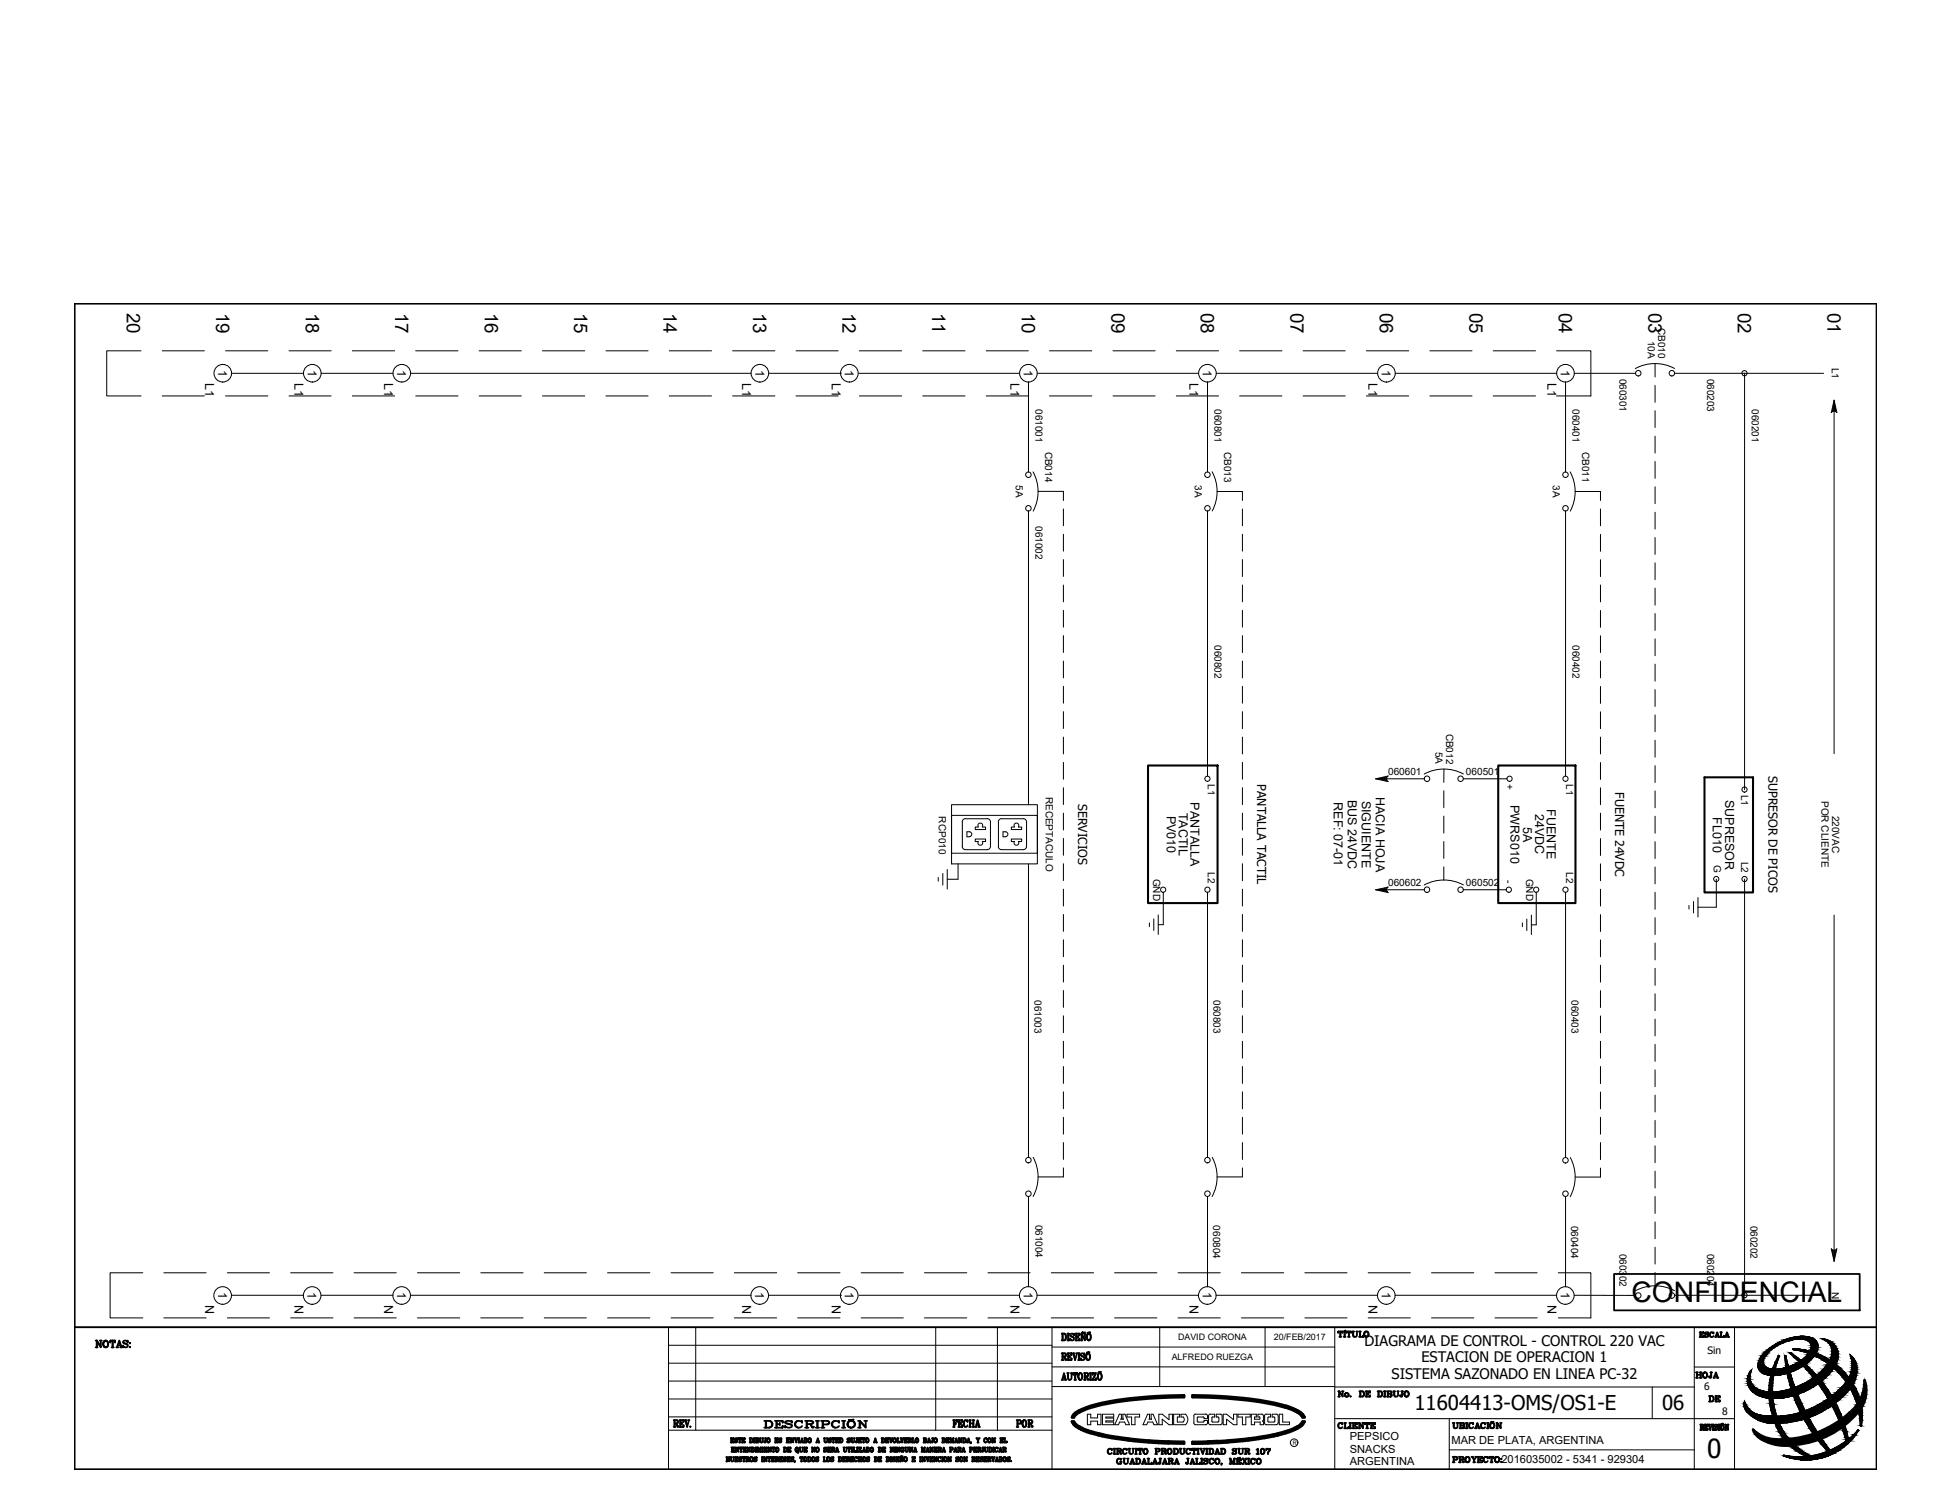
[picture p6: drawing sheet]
<svg xmlns="http://www.w3.org/2000/svg" width="279mm" height="216mm" viewBox="0 0 279 216" stroke-linecap="round" stroke-linejoin="round" font-family="sans-serif">
<defs><g id="words">
<text font-size="4.1" x="233.4" y="186.3">CONFIDENCIAL</text>
<text font-size="3.8" x="244.2" y="208.5">0</text>
<g font-size="3.5">
<text x="241.7" y="198.3">HOJA</text>
<text x="243.8" y="201.8">DE</text>
</g>
<g font-size="2.9">
<text x="202.4" y="201.8">11604413-OMS/OS1-E</text>
<text x="237.8" y="201.8">06</text>
</g>
<g font-size="2.7">
<text x="18.1" y="44.8" transform="rotate(90 18.1 44.8)">20</text>
<text x="30.9" y="44.8" transform="rotate(90 30.9 44.8)">19</text>
<text x="43.7" y="44.8" transform="rotate(90 43.7 44.8)">18</text>
<text x="56.5" y="44.8" transform="rotate(90 56.5 44.8)">17</text>
<text x="69.3" y="44.8" transform="rotate(90 69.3 44.8)">16</text>
<text x="82.2" y="44.8" transform="rotate(90 82.2 44.8)">15</text>
<text x="94.9" y="44.8" transform="rotate(90 94.9 44.8)">14</text>
<text x="107.8" y="44.8" transform="rotate(90 107.8 44.8)">13</text>
<text x="120.6" y="44.8" transform="rotate(90 120.6 44.8)">12</text>
<text x="133.4" y="44.8" transform="rotate(90 133.4 44.8)">11</text>
<text x="146.2" y="44.8" transform="rotate(90 146.2 44.8)">10</text>
<text x="159" y="44.8" transform="rotate(90 159 44.8)">09</text>
<text x="171.8" y="44.8" transform="rotate(90 171.8 44.8)">08</text>
<text x="184.6" y="44.8" transform="rotate(90 184.6 44.8)">07</text>
<text x="197.4" y="44.8" transform="rotate(90 197.4 44.8)">06</text>
<text x="210.2" y="44.8" transform="rotate(90 210.2 44.8)">05</text>
<text x="223" y="44.8" transform="rotate(90 223 44.8)">04</text>
<text x="235.8" y="44.8" transform="rotate(90 235.8 44.8)">03</text>
<text x="248.6" y="44.8" transform="rotate(90 248.6 44.8)">02</text>
<text x="261.4" y="44.8" transform="rotate(90 261.4 44.8)">01</text>
</g>
<g font-size="2.1">
<text x="195.2" y="192.5">DIAGRAMA DE CONTROL - CONTROL 220 VAC</text>
<text x="199.1" y="197.3">SISTEMA SAZONADO EN LINEA PC-32</text>
<text x="203.4" y="194.9">ESTACION DE OPERACION 1</text>
</g>
<g font-size="1.8">
<text x="31.2" y="52.9" transform="rotate(90 31.2 52.9)">1</text>
<text x="44" y="52.9" transform="rotate(90 44 52.9)">1</text>
<text x="56.8" y="52.9" transform="rotate(90 56.8 52.9)">1</text>
<text x="108.1" y="52.9" transform="rotate(90 108.1 52.9)">1</text>
<text x="120.9" y="52.9" transform="rotate(90 120.9 52.9)">1</text>
<text x="146.5" y="52.9" transform="rotate(90 146.5 52.9)">1</text>
<text x="172.1" y="52.9" transform="rotate(90 172.1 52.9)">1</text>
<text x="197.7" y="52.9" transform="rotate(90 197.7 52.9)">1</text>
<text x="223.3" y="52.9" transform="rotate(90 223.3 52.9)">1</text>
<text x="29.3" y="54.8" transform="rotate(90 29.3 54.8)">L1</text>
<text x="42.1" y="54.8" transform="rotate(90 42.1 54.8)">L1</text>
<text x="55" y="54.8" transform="rotate(90 55 54.8)">L1</text>
<text x="106.2" y="54.8" transform="rotate(90 106.2 54.8)">L1</text>
<text x="119" y="54.8" transform="rotate(90 119 54.8)">L1</text>
<text x="144.6" y="54.8" transform="rotate(90 144.6 54.8)">L1</text>
<text x="170.2" y="54.8" transform="rotate(90 170.2 54.8)">L1</text>
<text x="195.8" y="54.8" transform="rotate(90 195.8 54.8)">L1</text>
<text x="221.4" y="54.8" transform="rotate(90 221.4 54.8)">L1</text>
<text x="179.9" y="112.2" transform="rotate(90 179.9 112.2)">PANTALLA TACTIL</text>
<text x="231.1" y="113.4" transform="rotate(90 231.1 113.4)">FUENTE 24VDC</text>
<text x="253" y="111" transform="rotate(90 253 111)">SUPRESOR DE PICOS</text>
<text x="154.2" y="115" transform="rotate(90 154.2 115)">SERVICIOS</text>
<text x="166.9" y="116.7" transform="rotate(90 166.9 116.7)">PV010</text>
<text x="168.7" y="116.3" transform="rotate(90 168.7 116.3)">TACTIL</text>
<text x="170.3" y="114.8" transform="rotate(90 170.3 114.8)">PANTALLA</text>
<text x="190.8" y="114.8" transform="rotate(90 190.8 114.8)">REF: 07-01</text>
<text x="192.8" y="114.4" transform="rotate(90 192.8 114.4)">BUS 24VDC</text>
<text x="194.8" y="114.5" transform="rotate(90 194.8 114.5)">SIGUIENTE</text>
<text x="196.8" y="114" transform="rotate(90 196.8 114)">HACIA HOJA</text>
<text x="216.1" y="115.2" transform="rotate(90 216.1 115.2)">PWRS010</text>
<text x="217.9" y="118.3" transform="rotate(90 217.9 118.3)">5A</text>
<text x="219.6" y="116.5" transform="rotate(90 219.6 116.5)">24VDC</text>
<text x="221.3" y="115.8" transform="rotate(90 221.3 115.8)">FUENTE</text>
<text x="245" y="116.9" transform="rotate(90 245 116.9)">FL010</text>
<text x="246.8" y="114.4" transform="rotate(90 246.8 114.4)">SUPRESOR</text>
<text x="31.2" y="184.9" transform="rotate(90 31.2 184.9)">1</text>
<text x="44" y="184.9" transform="rotate(90 44 184.9)">1</text>
<text x="56.8" y="184.9" transform="rotate(90 56.8 184.9)">1</text>
<text x="108" y="184.9" transform="rotate(90 108 184.9)">1</text>
<text x="120.8" y="184.9" transform="rotate(90 120.8 184.9)">1</text>
<text x="146.5" y="184.9" transform="rotate(90 146.5 184.9)">1</text>
<text x="172.1" y="184.9" transform="rotate(90 172.1 184.9)">1</text>
<text x="197.7" y="184.9" transform="rotate(90 197.7 184.9)">1</text>
<text x="223.3" y="184.9" transform="rotate(90 223.3 184.9)">1</text>
<text x="29.3" y="186.7" transform="rotate(90 29.3 186.7)">N</text>
<text x="42.1" y="186.7" transform="rotate(90 42.1 186.7)">N</text>
<text x="55" y="186.7" transform="rotate(90 55 186.7)">N</text>
<text x="106.2" y="186.7" transform="rotate(90 106.2 186.7)">N</text>
<text x="119" y="186.7" transform="rotate(90 119 186.7)">N</text>
<text x="144.6" y="186.7" transform="rotate(90 144.6 186.7)">N</text>
<text x="170.2" y="186.7" transform="rotate(90 170.2 186.7)">N</text>
<text x="195.8" y="186.7" transform="rotate(90 195.8 186.7)">N</text>
<text x="221.4" y="186.7" transform="rotate(90 221.4 186.7)">N</text>
</g>
<g font-size="1.6">
<text x="193.1" y="206">PEPSICO</text>
<text x="193.1" y="207.9">SNACKS</text>
<text x="193.1" y="209.6">ARGENTINA</text>
<text x="207.7" y="206.6">MAR DE PLATA, ARGENTINA</text>
<text x="214.8" y="209.4">2016035002 - 5341 - 929304</text>
</g>
<g font-size="1.5">
<text x="244.3" y="193.7">Sin</text>
<text x="243.8" y="198.9">6</text>
<text x="246.4" y="202.4">8</text>
</g>
<g font-size="1.4">
<text x="237.2" y="46.9" transform="rotate(90 237.2 46.9)">CB010</text>
<text x="235.8" y="48.7" transform="rotate(90 235.8 48.7)">10A</text>
<text x="262.1" y="52.6" transform="rotate(90 262.1 52.6)">L1</text>
<text x="148.2" y="58.5" transform="rotate(90 148.2 58.5)">061001</text>
<text x="173.8" y="58.5" transform="rotate(90 173.8 58.5)">060801</text>
<text x="225" y="58.5" transform="rotate(90 225 58.5)">060401</text>
<text x="231.7" y="54.2" transform="rotate(90 231.7 54.2)">060301</text>
<text x="244.2" y="54.2" transform="rotate(90 244.2 54.2)">060203</text>
<text x="250.6" y="58.5" transform="rotate(90 250.6 58.5)">060201</text>
<text x="149.5" y="64.6" transform="rotate(90 149.5 64.6)">CB014</text>
<text x="175.1" y="64.7" transform="rotate(90 175.1 64.7)">CB013</text>
<text x="226.3" y="64.7" transform="rotate(90 226.3 64.7)">CB011</text>
<text x="145.3" y="69.5" transform="rotate(90 145.3 69.5)">5A</text>
<text x="170.9" y="69.4" transform="rotate(90 170.9 69.4)">3A</text>
<text x="222.2" y="69.5" transform="rotate(90 222.2 69.5)">3A</text>
<text x="148.2" y="75.3" transform="rotate(90 148.2 75.3)">061002</text>
<text x="173.8" y="92.3" transform="rotate(90 173.8 92.3)">060802</text>
<text x="225" y="92.3" transform="rotate(90 225 92.3)">060402</text>
<text x="205.4" y="107.6" transform="rotate(90 205.4 107.6)">5A</text>
<text x="206.9" y="105" transform="rotate(90 206.9 105)">CB012</text>
<text x="149.6" y="114" transform="rotate(90 149.6 114)">RECEPTACULO</text>
<text x="172.8" y="112.2" transform="rotate(90 172.8 112.2)">L1</text>
<text x="198.6" y="110.9">060601</text>
<text x="209.7" y="110.9">060501</text>
<text x="215.5" y="112.2" transform="rotate(90 215.5 112.2)">+</text>
<text x="224" y="112.2" transform="rotate(90 224 112.2)">L1</text>
<text x="249.1" y="113.7" transform="rotate(90 249.1 113.7)">L1</text>
<text x="134.3" y="116.8" transform="rotate(90 134.3 116.8)">RCP010</text>
<text x="260.6" y="114.6" transform="rotate(90 260.6 114.6)">POR CLIENTE</text>
<text x="262.1" y="116.7" transform="rotate(90 262.1 116.7)">220VAC</text>
<text x="165" y="125.7" transform="rotate(90 165 125.7)">GND</text>
<text x="172.8" y="124.8" transform="rotate(90 172.8 124.8)">L2</text>
<text x="215.4" y="125.9" transform="rotate(90 215.4 125.9)">-</text>
<text x="218.3" y="125.7" transform="rotate(90 218.3 125.7)">GND</text>
<text x="224" y="124.8" transform="rotate(90 224 124.8)">L2</text>
<text x="245.2" y="123.8" transform="rotate(90 245.2 123.8)">G</text>
<text x="249.1" y="123.3" transform="rotate(90 249.1 123.3)">L2</text>
<text x="198.6" y="126.8">060602</text>
<text x="209.7" y="126.8">060502</text>
<text x="148" y="143.1" transform="rotate(90 148 143.1)">061003</text>
<text x="173.6" y="143.1" transform="rotate(90 173.6 143.1)">060803</text>
<text x="224.8" y="143.1" transform="rotate(90 224.8 143.1)">060403</text>
<text x="148.2" y="175.2" transform="rotate(90 148.2 175.2)">061004</text>
<text x="173.6" y="175.3" transform="rotate(90 173.6 175.3)">060804</text>
<text x="224.8" y="175.4" transform="rotate(90 224.8 175.4)">060404</text>
<text x="231.7" y="179.4" transform="rotate(90 231.7 179.4)">060302</text>
<text x="244.2" y="179.4" transform="rotate(90 244.2 179.4)">060204</text>
<text x="250.4" y="175.4" transform="rotate(90 250.4 175.4)">060202</text>
<text x="262.1" y="184.8" transform="rotate(90 262.1 184.8)">N</text>
</g>
<g font-size="1.3">
<text x="168.5" y="191.8">DAVID CORONA</text>
<text x="182.3" y="191.8">20/FEB/2017</text>
<text x="167.6" y="194.6">ALFREDO RUEZGA</text>
</g>
<text font-size=".9" x="185" y="206.7">R</text>
</g></defs>
<!-- layer: 0 -->
<g fill="none" stroke="#000" stroke-width=".14">
<path d="M10.7 43.4h257.8v146.5h-257.8zM20.2 50.2h-4.9v6.4h4.9M23.2 56.6h6M23.2 50.2h6M32.3 56.6h6M32.3 50.2h6M33.1 53.4h10.3M41.3 56.6h6.1M41.3 50.2h6.1M45.9 53.4h10.3M50.4 56.6h6.1M50.4 50.2h6.1"/>
<path d="M58.7 53.4h48.7M59.5 56.6h6M59.5 50.2h6M68.5 56.6h6.1M68.5 50.2h6.1M77.6 56.6h6.1M77.6 50.2h6.1M86.7 56.6h6M86.7 50.2h6M95.7 56.6h6.1M95.7 50.2h6.1M104.8 56.6h6.1"/>
<path d="M104.8 50.2h6.1M110 53.4h10.4M113.9 56.6h6M113.9 50.2h6M122.9 53.4h23M122.9 56.6h6.1M122.9 50.2h6.1M132 56.6h6.1M132 50.2h6.1M141.1 56.6h6M141.1 50.2h6M147.1 54.7v12.8"/>
<path d="M148.4 53.4h23.1M150.1 56.6h6.1M150.1 50.2h6.1M159.2 56.6h6.1M159.2 50.2h6.1M168.3 56.6h6M168.3 50.2h6M172.7 54.7v12.8M174 53.4h23.1M177.3 56.6h6.1M177.3 50.2h6.1M186.4 56.6h6.1"/>
<path d="M186.4 50.2h6.1M195.5 56.6h6M195.5 50.2h6M199.6 53.4h23.1M204.6 56.6h6M204.6 50.2h6M213.6 56.6h6.1M213.6 50.2h6.1M222.7 50.2h4.9v6.4h-4.9M224 54.7v12.8M225.2 53.4h8.8M236.8 52v1.9"/>
<path d="M236.8 55.1v2.5M236.8 58.8v2.4M239.6 52.7a5.9 5.9 0 0 0-5.7 0M239.6 53.4h21.3M249.6 53.4v59.6M262 59l.4-.2 .4 .2M262.4 57.3v50.5M262.4 57.3l.4 1.7M262.4 57.3l-.4 1.7M262.4 58.4v.4h-.2l.2-.8 .2 .8h.1l-.3-1.2-.3 1.2M147.1 73.1v42M147.8 67.5a5.9 5.9 0 0 1 0 5.6"/>
<path d="M148.5 70.3h3.6v1.3M152.1 72.8v2.4M152.1 76.4v2.5M172.7 73.1v37.9M173.4 67.5a5.9 5.9 0 0 1 0 5.6M174.1 70.3h3.6v1.3M177.7 72.8v2.4M177.7 76.4v2.5M224 73.1v37.9M224.6 67.5a5.9 5.9 0 0 1 0 5.6M225.3 70.3h3.7v1.3M229 72.8v2.4"/>
<path d="M229 76.5v2.4M236.8 62.4v2.4M236.8 66v2.4M236.8 69.6v2.5M236.8 73.3v2.4M236.8 76.9v2.4M152.1 80.1v2.4M152.1 83.7v2.4M152.1 87.3v2.4M152.1 90.9v2.5M152.1 94.6v2.4M152.1 98.2v2.4"/>
<path d="M177.7 80.1v2.4M177.7 83.7v2.4M177.7 87.3v2.4M177.7 90.9v2.5M177.7 94.6v2.4M177.7 98.2v2.4M229 80.1v2.4M229 83.7v2.4M229 87.3v2.5M229 91v2.4M229 94.6v2.4M229 98.2v2.4"/>
<path d="M236.8 80.5v2.4M236.8 84.1v2.5M236.8 87.8v2.4M236.8 91.4v2.4M236.8 95v2.5M236.8 98.7v2.4M136.1 116.7h12.3v5.4h-12.3zM136.1 115.1h12.3v8.5h-12.3zM137.7 117.4l.4-.3h3.1l.4 .3 .1 3.7-.2 .4-3.4 .1-.4-.3zM138.7 119a.35 .35 0 0 1 .3 .4 .35 .35 0 0 1-.3 .3M138.7 119h-.4v.7h.4M139.5 118.3h.5a.36 .36 0 0 1 0-.4 .36 .36 0 0 1 .5 0 .36 .36 0 0 1 0 .4h.5v.4h-1.5z"/>
<path d="M142.8 117.6l.1-.2 .4-.3 3.3 .1 .3 .4v3.5l-.3 .4-.2 .1h-3.1l-.2-.1-.3-.4M142.8 117.6v3.5M143.8 119.7a.35 .35 0 0 0 .4-.3 .35 .35 0 0 0-.4-.4h-.3v.7h.4M144.7 118.3h.4a.36 .36 0 0 1 .1-.4 .36 .36 0 0 1 .5 0 .36 .36 0 0 1 0 .4h.5v.4h-1.5zM152.1 101.8v2.4M152.1 105.5v2.4M152.1 109.1v2.4M152.1 112.7v2.4M152.1 116.3v2.5M152.1 120v2.4M177.7 101.8v2.5M177.7 105.5v2.4"/>
<path d="M177.7 109.1v2.4M177.7 112.7v2.4M177.7 116.3v2.5M177.7 120v2.4M196.8 111.4h7M196.8 111.4l1.8 .4M198.4 111.2l-1.3 .2 1.3 .3-.1-.1-.7-.2 .7-.1v.1h-.3M198.6 111l-.2 .4 .2 .4M198.6 111l-1.8 .4M206.6 113.1v2.5M206.6 116.8v2.4M206.6 110v1.9"/>
<path d="M209.3 111.4h6.3M209.4 110.7a5.9 5.9 0 0 0-5.7 0M229 101.8v2.5M229 105.5v2.4M229 109.1v2.4M229 112.7v2.4M229 116.3v2.5M229 120v2.4M236.8 102.3v2.4M236.8 105.9v2.4M236.8 109.5v2.5M236.8 113.2v2.4"/>
<path d="M236.8 116.8v2.4M134.2 125.5v.6M134.9 125v1.6M135.5 124.4v2.8M137.1 123.6v2.2h-1.6M139.5 120h1.5v.4h-.5a.34 .34 0 0 1-.3 .5 .34 .34 0 0 1-.2-.5h-.5zM144.7 120h1.5v.4h-.5a.34 .34 0 0 1-.3 .5 .34 .34 0 0 1-.3-.5h-.4zM147.1 123.6v42M152.1 123.6v2.4M152.1 127.2v2.4M152.1 130.8v2.5M152.1 134.5v2.4"/>
<path d="M152.1 138.1v2.4M164.4 132v.6M165.1 131.5v1.6M165.7 130.9v2.8M166.4 127.7v4.6h-.7M172.7 127.7v37.9M177.7 123.6v2.4M177.7 127.2v2.4M177.7 130.8v2.5M177.7 134.5v2.4M177.7 138.1v2.4M196.8 127.3h7"/>
<path d="M196.8 127.3l1.8 .4M198.4 127l-1.3 .3 1.3 .3-.1-.1-.7-.2 .7-.1v.1h-.3M198.6 126.9l-.2 .4 .2 .4M198.6 126.9l-1.8 .4M206.6 120.4v2.4M206.6 124v1.9M209.3 127.3h6.2M209.4 126.6a5.9 5.9 0 0 0-5.7 0M217.8 132v.6M218.4 131.5v1.6M219.1 130.9v2.8M219.8 127.7v4.6h-.7"/>
<path d="M224 127.7v37.9M229 123.6v2.4M229 127.2v2.4M229 130.9v2.4M229 134.5v2.4M229 138.1v2.4M236.8 120.4v2.4M236.8 124v2.5M236.8 127.7v2.4M236.8 131.3v2.4M236.8 134.9v2.4M236.8 138.5v2.5"/>
<path d="M241.6 129.5v.6M242.3 129v1.6M242.9 128.4v2.8M245.5 125.8v4h-2.6M249.6 125.8v59.5M262.4 130.9v49.6M152.1 141.7v2.4M152.1 145.3v2.5M152.1 149v2.4M152.1 152.6v2.4M152.1 156.2v2.4M152.1 159.9v2.4"/>
<path d="M177.7 141.7v2.4M177.7 145.3v2.5M177.7 149v2.4M177.7 152.6v2.4M177.7 156.2v2.5M177.7 159.9v2.4M229 141.7v2.5M229 145.4v2.4M229 149v2.4M229 152.6v2.4M229 156.2v2.5M229 159.9v2.4"/>
<path d="M236.8 142.2v2.4M236.8 145.8v2.4M236.8 149.4v2.5M236.8 153.1v2.4M236.8 156.7v2.4M147.1 171.2v12.9M147.8 165.6a5.9 5.9 0 0 1 0 5.6M152.1 167.1v1.3h-3.6M152.1 163.5v2.4M172.7 171.2v12.9M173.4 165.6a5.9 5.9 0 0 1 0 5.6M177.7 163.5v2.4"/>
<path d="M177.7 167.1v1.3h-3.6M224 171.2v12.9M224.6 165.6a5.9 5.9 0 0 1 0 5.6M229 163.5v2.4M229 167.1v1.3h-3.7M236.8 160.3v2.4M236.8 163.9v2.5M236.8 167.6v2.4M236.8 171.2v2.4M236.8 174.8v2.4M236.8 178.4v2.5M262 178.7l.4 .2 .4-.2"/>
<path d="M262 178.7l.4 1.8M262.6 178.9l-.2 1.2-.3-1.2h.1l.2 .8 .1-.7h-.1v.3M262.8 178.7l-.4 1.8M20.4 182.1h-4.6v6.5h4.6M23.4 188.6h6.1M23.4 182.1h6.1M32.5 188.6h6.1M32.5 182.1h6.1M33.1 185.3h10.3M41.6 188.6h6M41.6 182.1h6M45.9 185.3h10.3"/>
<path d="M50.7 188.6h6M50.7 182.1h6M58.7 185.3h48.7M59.7 188.6h6.1M59.7 182.1h6.1M68.8 188.6h6M68.8 182.1h6M77.9 188.6h6M77.9 182.1h6M86.9 188.6h6.1M86.9 182.1h6.1M95.6 195h54.9"/>
<path d="M95.6 192.5h54.9M95.6 197.6h54.9M95.6 189.9v20.3M96 188.6h6M96 182.1h6M99.5 189.9v14.7M105.1 188.6h6M105.1 182.1h6M110 185.3h10.4M114.1 188.6h6.1M114.1 182.1h6.1M122.9 185.3h22.9"/>
<path d="M123.2 188.6h6M123.2 182.1h6M132.3 188.6h6M132.3 182.1h6M133.9 189.9v14.7M141.3 188.6h6.1M141.3 182.1h6.1M142.7 189.9v14.7M148.4 185.3h23.1M150.4 188.6h6M150.4 182.1h6M150.5 189.9v20.3"/>
<path d="M150.5 195.6h40.5M150.5 192.7h40.5M150.5 198.4h40.5M159.5 188.6h6M159.5 182.1h6M165.9 189.9v8.5M168.5 188.6h6.1M168.5 182.1h6.1M174 185.3h23.1M177.6 188.6h6M177.6 182.1h6M181 189.9v8.5"/>
<path d="M186.7 188.6h6M186.7 182.1h6M191 198.4h51.4M191 189.9v20.3M195.7 188.6h6.1M195.7 182.1h6.1M199.6 185.3h23.1M204.8 188.6h6M204.8 182.1h6M213.9 188.6h6M213.9 182.1h6M222.9 182.1h4.7v6.5h-4.7"/>
<path d="M225.2 185.3h8.8M236.4 198.4v4.6M236.8 182.1v1.9M239.6 184.7a5.9 5.9 0 0 0-5.7 0M239.6 185.3h21.3M242.4 189.9v20.3M242.4 195.6h5.7M248.1 189.9v20.3M250.6 196a2.25 2.25 0 0 0-.7 1.7M252.4 193.6a8 8 0 0 1 6.1-2.4 1.53 1.53 0 0 1 1.5 .9 1.53 1.53 0 0 1-.3 1.8 7.7 7.7 0 0 1-6.9 2.8 1.46 1.46 0 0 1-1.2-.9 1.46 1.46 0 0 1 .2-1.5zM253.1 193.4a6.2 6.2 0 0 1 5.3-1.7 1.03 1.03 0 0 1 .5 1.7 6.4 6.4 0 0 1-5.6 2.5 1.08 1.08 0 0 1-.9-.7 1.08 1.08 0 0 1 .1-1.1zM254.4 194a11 11 0 0 0 1.2 12.4 8.5 8.5 0 0 0 2.8 2"/>
<path d="M254.4 194h.2a11.7 11.7 0 0 0 1.7 12.3 9 9 0 0 0 2.7 2M255.5 194h-.2a22.5 22.5 0 0 0 6.1 13.7M256.2 193.6h-.1a26 26 0 0 1 8 12.5l-1.3 .9-1 .5a34 34 0 0 1-6.3-13.5M256.2 193.5a19.3 19.3 0 0 1 8.2 12.4l1.4-1.3M260.6 191.5a2.5 2.5 0 0 1 2.2 1.6 2.5 2.5 0 0 1-.4 2.6 10.5 10.5 0 0 1-10.3 4.2 2.74 2.74 0 0 1-2.1-2.2M260.7 191.5a1.96 1.96 0 0 1 1.1 3 10 10 0 0 1-7 4.5 4.4 4.4 0 0 1-4-.7 2.02 2.02 0 0 1-.2-2.3M264 197.8a14.2 14.2 0 0 1-7.5 4.5M264 197.8a4.1 4.1 0 0 0 .7-4 2.78 2.78 0 0 1 .9 3 4.9 4.9 0 0 1-1.8 2.8 14 14 0 0 1-10 4M95.6 200.2h54.9M95.6 204.6h54.9M95.6 202.7h54.9M155.6 202.3h.4v.6h1v-.6h.5v1.5h-.5v-.5h-1v.5h-.4z"/>
<path d="M157.7 202.3h1.6v.4h-1.1v.2h1.1v.4h-1.1v.2h1.1v.3h-1.6zM160.1 202.3h.3l-.1 .8h.4l-.1-.8h.3l.7 1.5h-.5l-.2-.3h-.7l-.2 .3h-.5zM161.2 202.3h1.8v.4h-.6v1.1h-.5v-1.1h-.7zM164.2 202.3h.3l-.1 .8h.3v-.8h.3l.6 1.5h-.5l-.2-.3h-.7l-.2 .3h-.5zM165.8 202.3h.5l.9 .8v-.8h.5v1.5h-.5l-.9-.7v.7h-.5zM169.3 202.7h-.3v-.4h.6a1.03 1.03 0 0 1 0 1.5h-1.7v-1.5h.8v.4h-.3v.8h.9M169.3 202.7a.5 .5 0 0 1 0 .8M170.8 203.6l.2 .2M170.8 202.6v1M171 202.3l-.2 .3M171.1 202.3l1.5 .1 .1 .2v.4h-.4l-.2-.3M171.4 202.7l-.1 .1v.5l.1 .2"/>
<path d="M171.4 203.5h.7l.2-.3h.4v.4l-.1 .2h-1.5M171.4 202.7h.7M173.4 203.3l.1 .2h.7l.2-.2M173.4 202.9v.4M173.5 202.7l-.1 .2M173.5 202.7h.3v-.4h-.6l-.3 .1v1.3l.3 .1h1.4M174.2 202.7l.2 .2M174.4 202.9v.4M174.6 202.3l.2 .1v.2v1l-.2 .2M174.6 202.3h-.6v.4h.2M175 202.3h.5l1 .8v-.8h.5v1.5h-.5l-1-.7v.7h-.5zM177.1 202.3h1.8v.4h-.7v1.1h-.5v-1.1h-.6z"/>
<path d="M180.2 202.7v.3M180.2 203.1h-.7v-.4h.2v-.4h-.7v1.5h.5v-.3h.8v.3h.5v-.3M180.5 202.3l.3 .3-.1 .6-.1 .1 .1 .2M180.5 202.3h-.5v.4h.2M181.2 202.3l-.3 .1v1.2l.3 .2M181.2 202.3h.6v.4h-.3M181.5 202.7l-.1 .2v.4l.1 .2M181.5 203.5h.8M182.2 202.7l.2 .2v.4l-.2 .2M182.8 203.6l-.2 .2h-1.4M182.8 202.6l-.1-.2-.7-.1v.4h.3M182.9 202.6v1"/>
<path d="M183 202.3h.5v1.2h1v.3h-1.5zM191 203h57.1M207.3 203v7.2M207.3 207.4h35.1M249.9 202a1.55 1.55 0 0 1-.3-1.6 2.8 2.8 0 0 0 2.3 2.1M249.9 202a5.1 5.1 0 0 0 3.9 1.6M255.2 208.3v-.1l1.6 .2h1.6M256.5 202.4l-2 .2-2.6-.1M261.4 207.7l-2.4 .6M265.8 204.6l.1 .1M265.9 204.7a8.8 8.8 0 0 1-10.7 3.6M266.1 200.3a10.2 10.2 0 0 0-9.6-7.3v.1a11.2 11.2 0 0 1 9.6 10.8"/>
<path d="M266.1 200.3a6.8 6.8 0 0 1 .1 3.7l-.1-.1"/>
<circle cx="31.9" cy="53.4" r="1.26"/>
<circle cx="44.7" cy="53.4" r="1.26"/>
<circle cx="57.5" cy="53.4" r="1.26"/>
<circle cx="108.7" cy="53.4" r="1.26"/>
<circle cx="121.5" cy="53.4" r="1.26"/>
<circle cx="147.1" cy="53.4" r="1.26"/>
<circle cx="172.7" cy="53.4" r="1.26"/>
<circle cx="198.3" cy="53.4" r="1.26"/>
<circle cx="224" cy="53.4" r="1.26"/>
<circle cx="234.4" cy="53.4" r=".39"/>
<circle cx="239.2" cy="53.4" r=".39"/>
<circle cx="249.6" cy="53.4" r=".37"/>
<circle cx="147.1" cy="67.9" r=".39"/>
<circle cx="147.1" cy="72.7" r=".39"/>
<circle cx="172.7" cy="67.9" r=".39"/>
<circle cx="172.7" cy="72.7" r=".39"/>
<circle cx="224" cy="67.9" r=".39"/>
<circle cx="224" cy="72.7" r=".39"/>
<circle cx="172.7" cy="111.4" r=".37"/>
<circle cx="204.1" cy="111.4" r=".39"/>
<circle cx="209" cy="111.4" r=".39"/>
<circle cx="216" cy="111.4" r=".37"/>
<circle cx="224" cy="111.4" r=".37"/>
<circle cx="249.6" cy="113" r=".37"/>
<circle cx="166.4" cy="127.3" r=".37"/>
<circle cx="172.7" cy="127.3" r=".37"/>
<circle cx="204.1" cy="127.3" r=".39"/>
<circle cx="209" cy="127.3" r=".39"/>
<circle cx="215.9" cy="127.3" r=".37"/>
<circle cx="219.8" cy="127.3" r=".37"/>
<circle cx="224" cy="127.3" r=".37"/>
<circle cx="245.5" cy="125.8" r=".37"/>
<circle cx="249.6" cy="125.8" r=".37"/>
<circle cx="147.1" cy="166" r=".39"/>
<circle cx="147.1" cy="170.8" r=".39"/>
<circle cx="172.7" cy="170.8" r=".39"/>
<circle cx="172.7" cy="166" r=".39"/>
<circle cx="224" cy="170.8" r=".39"/>
<circle cx="224" cy="166" r=".39"/>
<circle cx="31.9" cy="185.4" r="1.26"/>
<circle cx="44.7" cy="185.4" r="1.26"/>
<circle cx="57.5" cy="185.4" r="1.26"/>
<circle cx="108.7" cy="185.4" r="1.26"/>
<circle cx="121.5" cy="185.4" r="1.26"/>
<circle cx="147.1" cy="185.4" r="1.26"/>
<circle cx="172.7" cy="185.4" r="1.26"/>
<circle cx="198.3" cy="185.4" r="1.26"/>
<circle cx="223.9" cy="185.4" r="1.26"/>
<circle cx="234.4" cy="185.4" r=".39"/>
<circle cx="239.2" cy="185.4" r=".39"/>
<circle cx="249.6" cy="185.3" r=".37"/>
<circle cx="185.1" cy="206.4" r=".54"/>
</g>
<path d="M164.2 109.5h10v19.7h-10zM214.3 109.5h11.1v19.7h-11.1zM243.8 111.2h7v16.5h-7z" fill="none" stroke="#000" stroke-width=".3"/>
<g fill="none" stroke="#000" stroke-width=".25">
<path d="M10.7 43.4h257.8v166.8h-257.8zM10.7 189.9h257.8M13.7 191.8h.2M13.7 192.8h.3M13.8 191.8v1M14.3 191.8h.3M14.4 192.7l-.5-.9v1M14.4 191.8v1l-.5-.9M15.1 191.8a.46 .46 0 0 0-.4 .6 .46 .46 0 0 0 .7 .2 .46 .46 0 0 0 .1-.5 .46 .46 0 0 0-.5-.2 .58 .58 0 0 0 .1 .9M15.2 191.8a.56 .56 0 0 1 0 1M15.8 191.8v.3v-.3h.7v.3l-.1-.3M15.9 192.8h.4"/>
<path d="M16.1 191.8v1M16.6 192.8h.3M16.7 192.8l.4-1 .3 1M16.8 192.5h.5M17.1 191.9l.2 .9M17.2 192.8h.3M17.6 192l.6 .3a.31 .31 0 0 1-.2 .5 .31 .31 0 0 1-.4-.3v.3l.1-.2M18.2 191.9l.1-.1v.3a.31 .31 0 0 0-.4-.3 .31 .31 0 0 0-.2 .3l.6 .4M18.5 192.2h.1zM18.6 192.7v.1zM151.9 190.8h.4a.58 .58 0 0 1 0 1h-.4M151.9 193.6h.4l.2 .2-.1 .2-.4 .1"/>
<path d="M151.9 197.4h.2M151.9 194.6h.3M152 197.4l.2-.9 .3 .9M152 190.8v1M152 193.6v1M152 197.2h.4M152.2 194.1l.3 .4h.1M152.2 196.6l.2 .8M152.3 190.8a.64 .64 0 0 1 0 1M152.3 194.1l.1 .4 .1 .1 .1-.1M152.3 193.6l.2 .2-.1 .2-.1 .1M152.3 197.4h.3"/>
<path d="M152.7 196.5h.2M152.7 193.6h.6v.3v-.3M152.7 194.6h.6v-.3v.3M152.7 190.8h.3M152.7 191.8h.3M152.8 196.5v.7l.2 .2h.2l.1-.2v-.7M152.8 196.5v.7l.2 .2M152.8 190.8v1M152.8 193.6v1M152.9 190.8v1M152.9 193.6v1M152.9 194.1h.2"/>
<path d="M153.1 193.9v.4M153.1 191l.5 .4v.2l-.2 .2a.27 .27 0 0 1-.3-.3v.3v-.2M153.2 196.5h.2M153.5 193.6h.2M153.6 193.6l.2 1 .3-1M153.6 196.5v.2v-.2h.5v.2v-.2M153.6 190.9v-.1v.3v-.2a.24 .24 0 0 0-.4-.1 .24 .24 0 0 0 .1 .4l.3 .2M153.6 193.6l.2 .9M153.7 197.4h.3M153.8 196.5v.9M153.8 190.8h.6v.3v-.3M153.8 191.8h.6v-.3v.3"/>
<path d="M153.9 193.6h.2M154 190.8v1M154 191.3h.2M154.2 191.1v.3M154.2 194.6h.3M154.2 193.6h.3M154.3 193.6v1M154.4 193.6v1M154.5 196.5a.54 .54 0 0 0-.3 .5 .54 .54 0 0 0 .4 .4 .55 .55 0 0 0-.1-.9 .62 .62 0 0 0 0 .9M154.6 196.5a.62 .62 0 0 1 0 .9M154.6 193.9l.5 .3v.3l-.1 .1a.27 .27 0 0 1-.4-.3v.3l.1-.1M154.6 191.8h.2"/>
<path d="M154.6 190.9h.2M154.7 190.9v.9M154.8 190.6l-.1 .2 .5-.2-.1 .2zM155.1 196.5h.4l.2 .1-.1 .3h-.4M155.1 197.4h.2M155.1 193.8v-.2v.3v-.1a.24 .24 0 0 0-.3-.2 .24 .24 0 0 0-.1 .4l.4 .3M155.1 190.9h.2M155.2 196.5v.9M155.2 191.7l-.4-.8v.9M155.2 190.9v.9l-.4-.8M155.4 196.9l.2 .4h.1M155.5 197l.1 .4 .1-.1"/>
<path d="M155.5 193.5l.4-.1zM155.5 196.5l.2 .1-.2 .3M155.6 190.7l.4-.1zM155.6 193.6a.54 .54 0 0 0-.2 .5 .54 .54 0 0 0 .3 .5 .55 .55 0 0 0 .3-.5 .55 .55 0 0 0-.4-.5 .66 .66 0 0 0 0 1M155.7 193.6a.66 .66 0 0 1 0 1M155.7 190.8a.55 .55 0 0 0-.2 .5 .55 .55 0 0 0 .3 .5 .55 .55 0 0 0 .3-.5 .55 .55 0 0 0-.4-.5 .66 .66 0 0 0 0 1M155.8 190.8a.66 .66 0 0 1 0 1M155.9 197.4h.3M155.9 196.5h.3M156 196.5v.9M156.3 196.5v.2v-.2h.5l-.5 .9M156.8 196.5l-.5 .9h.5v-.2v.2"/>
<path d="M157.1 196.4l.4-.1zM157.3 196.5a.55 .55 0 0 0 .1 .9 .54 .54 0 0 0 .2-.5 .54 .54 0 0 0-.3-.4 .62 .62 0 0 0 0 .9M157.4 196.5a.62 .62 0 0 1 0 .9M191.4 199.1h.2M191.4 199.8h.3M191.5 190.5l-.1 .2v-.2h.7v.2l-.1-.2M191.6 199.1v.7M191.6 191.3h.3M191.7 190.5v.8M191.8 190.5v.8M192 199.1h.2M192.1 199.8l-.5-.7v.7"/>
<path d="M192.1 199.1v.7l-.5-.7M192.2 191.3h.3M192.2 190.5h.3M192.3 190.4h.2zM192.3 191.3v-.8l.1 .8M192.6 199.3a.26 .26 0 0 0-.1 .4 .26 .26 0 0 0 .4 0 .26 .26 0 0 0-.2-.4 .26 .26 0 0 0-.3 .2 .26 .26 0 0 0 .2 .3M192.7 190.5v.2v-.2h.6v.2l-.1-.2M192.7 199.3l.2 .2v.2l-.2 .1M192.8 191.3h.3M193 190.5v.8M193.2 199.8h.1M193.4 190.5h.3"/>
<path d="M193.6 190.5v.6l.2 .2 .3-.1v-.7M193.6 190.5v.6l.2 .2M194 190.5h.3M194.4 191.3h.6v-.2v.2M194.4 190.5h.3M194.5 199.1h.4a.39 .39 0 0 1 .3 .3 .39 .39 0 0 1-.3 .4h-.4M194.5 190.5v.8M194.6 190.5v.8M194.6 199.1v.7M194.9 199.1a.41 .41 0 0 1 .2 .3 .41 .41 0 0 1-.2 .4M195.4 199.1h.6v.2v-.2M195.4 199.8h.6v-.2v.2"/>
<path d="M195.4 190.5a.37 .37 0 0 0-.3 .5 .37 .37 0 0 0 .7 .1 .36 .36 0 0 0-.1-.5 .36 .36 0 0 0-.5 .1 .36 .36 0 0 0 .1 .5l.1 .1M195.5 199.1v.7M195.5 190.5a.42 .42 0 0 1 .3 .4 .42 .42 0 0 1-.3 .4M195.5 199.4h.3M195.8 199.3v.3M197.1 199.1h.4a.39 .39 0 0 1 .3 .3 .39 .39 0 0 1-.3 .4h-.4M197.2 199.1v.7M197.5 199.1a.41 .41 0 0 1 .2 .3 .41 .41 0 0 1-.2 .4M198 199.1h.3M198 199.8h.3M198.1 199.1v.7M198.4 199.1h.6l.1 .2-.2 .1"/>
<path d="M198.4 199.8h.6l.1-.2-.2-.2 .2 .2-.2 .2M198.5 199.1v.7M198.6 199.1v.7M198.9 199.1l.2 .1-.1 .2h-.4M199.3 199.1h.3M199.4 199.1v.5l.3 .2 .3-.1v-.6M199.5 199.1v.5l.2 .2M199.9 199.1h.2M200.5 199.1h.2M200.6 199.1l-.1 .7M200.6 199.1v.7h-.3v-.1M201.2 199.1a.38 .38 0 0 0-.4 .5 .38 .38 0 0 0 .6 .2 .38 .38 0 0 0 .1-.6 .36 .36 0 0 0-.6 .1 .36 .36 0 0 0 .3 .5"/>
<path d="M201.3 199.1a.41 .41 0 0 1 .2 .3 .41 .41 0 0 1-.2 .4M243.1 190.6h.6v.2v-.2M243.1 191.3h.6v-.2v.2M243.3 190.6v.7M243.3 190.9h.2M243.5 190.8v.3M243.9 190.8l.5 .2a.24 .24 0 0 1-.2 .3 .24 .24 0 0 1-.3-.2v.2v-.1M244.4 190.7v-.1v.2l-.1-.1-.2-.1-.2 .2 .5 .3M244.8 190.6a.37 .37 0 0 0-.2 .4 .37 .37 0 0 0 .2 .3M245.1 190.7v.1v-.2v.1a.3 .3 0 0 0-.4 .1 .3 .3 0 0 0 0 .4 .3 .3 0 0 0 .4-.1M245.3 191.3h.3M245.4 191.3l.3-.7 .2 .7"/>
<path d="M245.5 191.1h.3M245.7 190.7l.2 .6M245.8 191.3h.2M246.1 191.3h.5v-.2v.2M246.1 190.6h.2M246.2 190.6v.7M246.7 191.3h.3M246.8 191.3l.3-.7 .2 .7M246.9 191.1h.3M247.1 190.7l.2 .6M247.2 191.3h.2M96.4 203.2h.4l.2 .2-.1 .2-.4 .1"/>
<path d="M96.4 204.2h.2M96.5 203.2v1M96.7 203.7l.2 .4h.2M96.8 203.7l.1 .5 .2-.2M96.8 203.2l.2 .2-.2 .3M97.2 203.2h.6v.3v-.3M97.2 204.2h.6v-.3v.3M97.3 203.2v1M97.4 203.7h.2M97.4 203.2v1M97.6 203.5v.3M98 203.2h.2"/>
<path d="M98.1 203.2l.2 1 .3-1M98.1 203.2l.2 .8M98.4 203.2h.2M98.7 204.1h.1zM103.9 208.5h.1M103.9 209.1h.1M104 208.5v.6M104.2 208.5h.2M104.3 209l-.3-.5v.6M104.3 208.5v.6l-.3-.6M104.5 208.5h.2M104.5 205.8h.5v.2l-.1-.2"/>
<path d="M104.5 206.4h.5v-.2l-.1 .2M104.6 208.5v.4l.1 .2 .2-.1 .1-.5M104.6 208.5v.4l.1 .2M104.6 205.8v.6M104.6 207.1h.5v.2l-.1-.2M104.6 207.7h.5v-.2l-.1 .2M104.6 206.1h.2M104.7 207.1v.6M104.7 207.4h.2M104.8 206v.2M104.9 208.5h.1M104.9 207.3v.2"/>
<path d="M105.1 205.9l.3 .2a.18 .18 0 0 1-.1 .3 .18 .18 0 0 1-.2-.2v.2v-.1M105.1 208.5h.4v.1v-.1M105.1 209.1h.4v-.2v.2M105.2 207.1h.1M105.2 207.7h.2M105.2 208.5v.6M105.2 208.8h.2M105.3 207.1v.6M105.4 208.6v.3M105.4 205.9l.1-.1v.2l-.1-.1a.17 .17 0 0 0-.2-.1 .17 .17 0 0 0-.1 .2l.4 .2M105.5 207.1h.2M105.6 207.7l-.3-.6v.6"/>
<path d="M105.6 207.1v.6l-.3-.5M105.6 205.8v.2v-.2h.4v.2v-.2M105.7 208.6l.4 .3-.1 .2h-.2l-.1-.2v.2v-.1M105.7 206.4h.2M105.8 205.8v.6M105.8 207.1v.2v-.2h.4v.2v-.2M105.9 207.7h.2M106 207.1v.6M106 208.6l.1-.1v.1a.17 .17 0 0 0-.2-.1 .17 .17 0 0 0-.2 .2l.4 .2M106.1 205.8h.4v.2v-.2M106.1 206.4h.4v-.2v.2M106.2 205.8v.6"/>
<path d="M106.2 206.1h.2M106.2 208.5v.1v-.1h.4v.1v-.1M106.3 207.1h.4v.2v-.2M106.3 207.7h.4v-.2v.2M106.3 209.1h.2M106.4 206v.2M106.4 207.1v.6M106.4 208.5v.6M106.4 207.4h.2M106.6 207.3v.2M106.7 208.5h.4l.1 .1-.1 .2h-.3M106.7 209.1h.2"/>
<path d="M106.8 208.5v.6M106.9 207.1h.1M106.9 207.7h.1M106.9 207.1v.6M107 208.8l.2 .3-.2-.3M107 208.5l.1 .1-.1 .2M107.2 207.1h.2M107.2 205.8h.3a.34 .34 0 0 1 .2 .3 .34 .34 0 0 1-.2 .3h-.3M107.3 207.7l-.3-.6v.6M107.3 207.1v.6l-.3-.5M107.3 205.8v.6M107.5 207.1h.2a.35 .35 0 0 1 0 .6h-.2"/>
<path d="M107.5 205.8a.35 .35 0 0 1 0 .6M107.5 208.5a.27 .27 0 0 0-.2 .4 .27 .27 0 0 0 .4 0 .25 .25 0 0 0 0-.3 .25 .25 0 0 0-.3 0l-.1 .3 .2 .2M107.5 208.5a.36 .36 0 0 1 0 .6M107.6 207.1v.6M107.7 207.1a.38 .38 0 0 1 0 .6M107.8 206.4h.2M107.8 205.8h.2M107.9 208.6l.4 .3-.1 .2h-.2l-.1-.2v.2v-.1M107.9 205.8v.6M108.1 207.1h.1M108.1 207.7h.1M108.1 205.8h.4v.2l-.1 .1"/>
<path d="M108.1 206.4h.4v-.2l-.1-.1 .1 .1-.1 .2M108.1 207.1v.6M108.2 207.1v.6M108.2 205.8v.6M108.2 208.6l.1-.1v.1a.17 .17 0 0 0-.2-.1 .17 .17 0 0 0-.2 .2l.4 .2M108.3 207.1h.1l.2 .5M108.3 207.7h.2M108.4 205.8l.1 .1v.1l-.3 .1M108.4 207.7v-.6l.2 .6 .2-.6v.6M108.7 205.8h.2M108.7 207.7h.2M108.8 205.8v.4l.1 .2 .2-.1v-.5"/>
<path d="M108.8 205.8v.4l.1 .2M108.8 207.1h.1M108.8 207.1v.6M109 208.5h.1M109 209.1h.1M109 207.1h.2M109 207.7h.2M109 208.5v.6M109.1 205.8h.1M109.1 207.1v.6M109.1 208.5v.6M109.2 208.5h.2"/>
<path d="M109.2 209.1h.2M109.3 207.1h.4v.2v-.2M109.3 207.7h.4v-.2v.2M109.3 203.3h.7a.49 .49 0 0 1 .5 .5 .49 .49 0 0 1-.5 .5h-.7M109.3 208.5v.6M109.4 207.1v.6M109.4 207.4h.2M109.4 205.8h.2M109.5 205.8v.6M109.5 205.8v.5v.1l-.1-.1M109.5 203.3v1M109.6 207.3v.2"/>
<path d="M109.6 203.3v1M109.6 208.5h.2M109.7 209l-.3-.5v.6M109.7 208.5v.6l-.3-.6M109.9 207.1h.1M109.9 207.7h.1M109.9 208.5v.1v-.1h.4v.1l-.1-.1M109.9 205.8a.28 .28 0 0 0-.2 .3 .28 .28 0 0 0 .4 .2 .29 .29 0 0 0 .1-.3 .29 .29 0 0 0-.3-.2 .38 .38 0 0 0 0 .6M109.9 207.1v.6M110 205.8a.39 .39 0 0 1 0 .6M110 209.1h.2M110 203.3a.49 .49 0 0 1 .5 .5 .49 .49 0 0 1-.5 .5"/>
<path d="M110.1 208.5v.6M110.2 207.1h.1M110.3 207.7l-.3-.6v.6M110.3 207.1v.6l-.3-.5M110.4 208.5h.4v.1v-.1M110.4 209.1h.4v-.2v.2M110.5 208.5v.6M110.5 208.8h.1M110.5 207.1v.2v-.2h.4v.2l-.1-.2M110.6 207.7h.2M110.6 208.6v.3M110.6 207.1v.6"/>
<path d="M110.9 203.3h1.1v.3l-.1-.3M110.9 204.3h1.1v-.3l-.1 .3M110.9 205.8h.4v.2v-.2M110.9 206.4h.4v-.2v.2M110.9 208.5h.4v.3h-.3M110.9 209.1h.2M110.9 205.8v.6M111 206.1h.1M111 205.8v.6M111 208.5v.6M111.1 203.3v1M111.1 206v.2"/>
<path d="M111.1 203.8h.5M111.2 207.1a.27 .27 0 0 0-.3 .4 .27 .27 0 0 0 .5 .1 .26 .26 0 0 0 0-.4 .26 .26 0 0 0-.3-.1 .36 .36 0 0 0 .1 .6M111.2 208.8l.2 .3-.2-.3M111.2 207.1a.36 .36 0 0 1 0 .6M111.2 208.5l.1 .1-.1 .2M111.4 205.9l.3 .2a.19 .19 0 0 1 0 .3 .19 .19 0 0 1-.3-.2v.2v-.1M111.5 208.5h.4v.1v-.1M111.5 209.1h.4v-.2v.2M111.6 203.6v.3M111.6 208.5v.6M111.6 208.8h.2M111.8 205.9v-.1v.2l-.2-.2-.2 .1 .4 .3"/>
<path d="M111.8 208.6v.3M112.1 208.6l.3 .3v.2h-.3v-.2v.2v-.1M112.1 207.1h.3a.34 .34 0 0 1 .2 .3 .34 .34 0 0 1-.2 .3h-.3M112.2 207.1v.6M112.3 203.5l.9 .3 .1 .3a.64 .64 0 0 1-1-.1v.3l.1-.2M112.4 207.1a.35 .35 0 0 1 0 .6M112.4 208.6v-.1v.1a.17 .17 0 0 0-.2-.1 .17 .17 0 0 0-.1 .2l.3 .2M112.5 205.8h.4v.2v-.2M112.5 206.4h.4v-.2v.2M112.6 205.8v.6M112.6 208.5h.4v.1v-.1M112.6 209.1h.4v-.2v.2"/>
<path d="M112.6 206.1h.2M112.7 207.1h.4v.2v-.2M112.7 207.7h.4v-.2v.2M112.7 208.5v.6M112.7 208.8h.1M112.8 206v.2M112.8 207.1v.6M112.8 207.4h.2M112.8 208.6v.3M113 207.3v.2M113.1 206.4h.1M113.1 205.8h.1"/>
<path d="M113.1 208.6l.4 .3v.2h-.3l-.1-.2v.2l.1-.1M113.1 205.8v.6M113.2 203.4l.1-.1v.3a.58 .58 0 0 0-1-.1l1 .4M113.4 205.8h.2M113.5 206.3l-.3-.5v.6M113.5 205.8v.6l-.3-.6M113.5 208.6v-.1v.1a.17 .17 0 0 0-.2-.1 .17 .17 0 0 0-.1 .2l.3 .2M113.7 205.8h.1M113.7 205.8l.2 .6 .2-.6M113.7 209.1v.1M113.7 205.8l.2 .5M113.9 207.7l.1-.2 .1 .3h.1"/>
<path d="M114 207.1a.27 .27 0 0 0-.2 .4 .27 .27 0 0 0 .4 .1 .25 .25 0 0 0 0-.4 .25 .25 0 0 0-.3 0l-.1 .4 .2 .1M114 205.8h.1M114 207.1a.36 .36 0 0 1 0 .6M114.1 207.6l.1 .2M114.2 203.3a.49 .49 0 0 0-.4 .5 .49 .49 0 0 0 .4 .5M114.2 206.4h.2M114.2 205.8h.2M114.3 205.8v.6M114.4 207.1h.2M114.5 207.1v.5l.1 .1 .2-.2v-.4M114.5 207.1v.4l.1 .2M114.5 206.4h.1"/>
<path d="M114.5 208.5v.1v-.1h.4v.1l-.1-.1M114.5 206.4l.2-.6 .2 .6M114.6 206.2h.2M114.6 209.1h.2M114.6 208.5v.6M114.7 203.4l.1 .2v-.3l-.1 .1a.53 .53 0 0 0-.8 0 .53 .53 0 0 0 .1 .8l.3 .1 .5-.3M114.7 208.5v.6M114.7 205.9l.2 .5M114.8 207.1h.1M114.8 206.4h.2M115 207.1h.4v.2v-.2M115 207.7h.4v-.2v.2"/>
<path d="M115 205.8h.3a.34 .34 0 0 1 .2 .3 .34 .34 0 0 1-.2 .3h-.3M115.1 207.1v.6M115.1 205.8v.6M115.1 207.4h.2M115.2 208.5a.28 .28 0 0 0-.3 .3 .28 .28 0 0 0 .4 .2 .3 .3 0 0 0 .1-.3 .3 .3 0 0 0-.3-.2 .4 .4 0 0 0 .1 .6M115.2 205.8v.6M115.2 203.3h.8l.4 .2-.2 .2-.7 .1M115.2 204.3h.5M115.2 208.5a.39 .39 0 0 1 0 .6M115.3 207.3v.2M115.3 205.8a.35 .35 0 0 1 0 .6M115.4 203.3v1"/>
<path d="M115.5 203.3v1M115.6 208.5h.2a.34 .34 0 0 1 .2 .3 .34 .34 0 0 1-.2 .3h-.2M115.6 208.5v.6M115.7 208.5v.6M115.8 203.8h.2l.3 .4h.1M115.8 205.8a.27 .27 0 0 0-.2 .4 .27 .27 0 0 0 .4 0 .26 .26 0 0 0 .1-.3 .26 .26 0 0 0-.4-.1 .36 .36 0 0 0 .1 .6M115.8 208.5a.35 .35 0 0 1 0 .6M115.9 205.8a.36 .36 0 0 1 0 .6M115.9 203.8l.3 .5h.2v-.2M116 203.3l.3 .2-.1 .2-.2 .1M116.1 207.1h.1M116.1 207.7h.2"/>
<path d="M116.2 207.1v.6M116.3 208.5a.28 .28 0 0 0-.2 .3 .28 .28 0 0 0 .4 .2 .3 .3 0 0 0 .1-.3 .3 .3 0 0 0-.3-.2 .4 .4 0 0 0 0 .6M116.4 208.5a.39 .39 0 0 1 0 .6M116.5 207.1h.1M116.6 207.7l-.4-.6v.6M116.6 207.1v.6l-.4-.5M116.7 204.3h.5M116.7 203.3h.5M116.7 208.6l.4 .3-.1 .2h-.2l-.1-.2v.2v-.1M116.8 206.4h.1M116.8 206.4l.2-.6 .2 .6M116.9 206.2h.2"/>
<path d="M116.9 207.1a.28 .28 0 0 0-.2 .4 .28 .28 0 0 0 .4 .1 .29 .29 0 0 0 .1-.3 .29 .29 0 0 0-.3-.2 .38 .38 0 0 0 0 .6M116.9 203.3v1M117 207.1a.39 .39 0 0 1 0 .6M117 203.3v1M117 205.9l.2 .5M117.1 208.6v-.1v.1a.17 .17 0 0 0-.2-.1 .17 .17 0 0 0-.1 .2l.3 .2M117.1 206.4h.1M117.5 203.3h.8l.3 .2-.1 .3h-.8M117.5 204.3h.4M117.7 203.3v1M117.8 209.1h.4v-.2v.2M117.8 208.5h.2"/>
<path d="M117.9 207.2l.3 .2a.19 .19 0 0 1-.1 .3 .19 .19 0 0 1-.2-.2v.2v-.1M117.9 205.8h.2M117.9 208.5v.6M118.2 207.2v-.1v.2l-.2-.2-.1 .1 .3 .3M118.2 205.8h.2M118.3 203.3l.3 .2v.1l-.3 .2M118.3 205.8v.4l-.1 .2-.2-.1-.1-.5 .1 .4 .1 .2M118.4 207.1h.4v.2v-.2M118.4 207.7h.4v-.2v.2M118.5 208.5a.28 .28 0 0 0-.2 .3 .28 .28 0 0 0 .3 .2 .3 .3 0 0 0 .1-.3 .3 .3 0 0 0-.3-.2 .4 .4 0 0 0 .1 .6M118.5 207.1v.6M118.5 205.9l.3 .2a.19 .19 0 0 1 0 .3 .19 .19 0 0 1-.3-.2v.2v-.1"/>
<path d="M118.5 207.4h.2M118.5 208.5a.39 .39 0 0 1 0 .6M118.7 207.3v.2M118.9 205.9v-.1v.2l-.3-.2-.1 .1 .4 .3M118.9 208.6l.3 .3v.2h-.3v-.2v.2v-.1M119 207.1l.4 .1-.1 .2h-.2M119 207.7h.1M119 207.1v.6M119.1 205.8l-.1 .2v-.2h.4v.2v-.2M119.1 207.1v.6M119.1 206.4h.2M119.2 207.4l.2 .3"/>
<path d="M119.2 208.6v-.1v.1a.17 .17 0 0 0-.2-.1 .17 .17 0 0 0-.1 .2l.3 .2M119.2 205.8v.6M119.2 207.4l.1 .3 .1-.1M119.3 207.1l.1 .1-.1 .2M119.5 203.3a.49 .49 0 0 0-.4 .5 .49 .49 0 0 0 .4 .5M119.5 205.8h.5v.2l-.1-.2M119.5 206.4h.5v-.2l-.1 .2M119.5 207.7h.2M119.6 207.7l.2-.6 .2 .6M119.6 205.8v.6M119.6 206.1h.2M119.6 207.5h.3"/>
<path d="M119.8 207.2l.1 .5M119.8 206v.2M119.9 207.7h.1M119.9 208.5h.3a.34 .34 0 0 1 .2 .3 .34 .34 0 0 1-.2 .3h-.3M120 203.4v.2v-.3v.1a.53 .53 0 0 0-.9 .1 .53 .53 0 0 0 .5 .8l.4-.3M120 208.5v.6M120.1 205.8h.3a.34 .34 0 0 1 .2 .3 .34 .34 0 0 1-.2 .3h-.3M120.2 205.8v.6M120.2 208.5a.38 .38 0 0 1 0 .6M120.4 205.8a.38 .38 0 0 1 0 .6M120.4 204.3h.5M120.4 203.3h.5"/>
<path d="M120.5 208.5h.5v.1l-.1-.1M120.5 209.1h.5v-.2l-.1 .2M120.6 208.5v.6M120.6 208.8h.2M120.7 203.3v1M120.7 207.1h.1M120.7 207.1v.4l.2 .2 .2-.1v-.5M120.8 207.1v.4l.1 .2M120.8 208.6v.3M121 207.1h.2M121.1 208.5h.4v.3h-.3M121.1 209.1h.2"/>
<path d="M121.2 208.5v.6M121.2 205.9l.3 .2a.19 .19 0 0 1 0 .3 .19 .19 0 0 1-.3-.2v.2v-.1M121.3 207.1v.2v-.2h.4v.2v-.2M121.3 208.8l.2 .3-.1-.3M121.4 208.5l.1 .1-.1 .2M121.4 207.7h.2M121.4 203.2l.7-.1zM121.5 207.1v.6M121.6 205.9v-.1v.2l-.2-.2-.2 .1 .4 .3M121.7 208.5h.4v.1v-.1M121.7 209.1h.4v-.2v.2M121.7 203.3a.52 .52 0 0 0-.4 .8 .52 .52 0 0 0 .9 0 .5 .5 0 0 0-.1-.7 .5 .5 0 0 0-.7 .2 .5 .5 0 0 0 .3 .7"/>
<path d="M121.7 208.5v.6M121.8 205.8h.1M121.8 207.1h.2M121.8 207.7h.2M121.8 208.8h.1M121.8 208.5v.6M121.8 203.3a.49 .49 0 0 1 .5 .5 .49 .49 0 0 1-.5 .5M121.9 207.1v.6M121.9 208.6v.3M122.1 207.7h.4v-.2v.2M122.1 207.1h.2M122.1 205.8h.2"/>
<path d="M122.2 207.1v.6M122.2 205.8v.4l-.1 .2-.2-.1-.1-.5 .1 .4 .1 .2M122.4 208.5a.35 .35 0 0 0 0 .6M122.5 205.8h.2M122.6 207.1h.1M122.6 207.7h.1M122.6 205.8l-.1 .6M122.6 208.6v-.1v.1l-.1-.1a.3 .3 0 0 0-.3 .3 .3 .3 0 0 0 .3 .3l.1-.2M122.6 205.8v.6h-.2v-.1M122.6 207.1v.6M122.7 207.1v.6M122.8 204.3h.4"/>
<path d="M122.8 203.3h.2M122.8 208.5h.2M122.8 209.1h.2M122.8 205.8h.4v.2v-.2M122.8 206.4h.4v-.2v.2M122.9 208.5v.6M122.9 207.1l-.1 .2v-.2h.4l-.3 .6M122.9 205.8v.6M122.9 208.8h.3M122.9 206.1h.1M123 203.3v1M123 206v.2"/>
<path d="M123.1 208.5h.2M123.1 209.1h.2M123.2 207.1l-.4 .6h.4v-.2v.2M123.2 208.5v.6M123.4 205.8l-.1 .2v-.2h.4v.2v-.2M123.4 207.7h.1M123.5 206.4h.1M123.5 207.5h.2M123.5 205.8v.6M123.6 205.8v.6M123.6 208.5a.27 .27 0 0 0-.2 .4 .27 .27 0 0 0 .4 0 .27 .27 0 0 0 0-.3 .27 .27 0 0 0-.3-.1 .38 .38 0 0 0 .1 .6M123.6 207.2l.2 .5-.2-.6-.2 .6"/>
<path d="M123.6 208.5a.36 .36 0 0 1 0 .6M123.6 203.3h.5M123.7 207.7h.2M123.9 204.2l-.9-.9v1M123.9 203.3v1l-.9-.9M123.9 207.1h.3a.34 .34 0 0 1 .2 .3 .34 .34 0 0 1-.2 .3h-.3M124 208.6l.4 .3-.1 .2h-.2l-.1-.2v.2v-.1M124 207.1v.6M124 205.8a.27 .27 0 0 0-.2 .4 .27 .27 0 0 0 .5 0 .25 .25 0 0 0 0-.3 .25 .25 0 0 0-.4 0v.2l.1 .3M124.1 205.8a.36 .36 0 0 1 0 .6M124.2 207.1a.35 .35 0 0 1 0 .6M124.3 208.6l.1-.1v.1a.17 .17 0 0 0-.2-.1 .17 .17 0 0 0-.2 .2l.4 .2"/>
<path d="M124.7 207.1a.27 .27 0 0 0-.2 .4 .27 .27 0 0 0 .4 .1 .26 .26 0 0 0 0-.4 .26 .26 0 0 0-.3-.1 .36 .36 0 0 0 .1 .6M124.7 207.1a.36 .36 0 0 1 0 .6M125 206.4h.1M125 206.4l.2-.6 .2 .6M125.1 208.5h.2a.34 .34 0 0 1 .2 .3 .34 .34 0 0 1-.2 .3h-.2M125.1 206.2h.2M125.2 208.5v.6M125.2 205.9l.2 .5M125.3 206.4h.2M125.3 208.5a.35 .35 0 0 1 0 .6M125.7 207.1h.2a.34 .34 0 0 1 .2 .3 .34 .34 0 0 1-.2 .3h-.2M125.7 208.5h.4v.1v-.1"/>
<path d="M125.7 209.1h.4v-.2v.2M125.7 207.1v.6M125.7 208.5v.6M125.8 208.8h.1M125.9 207.1a.35 .35 0 0 1 0 .6M125.9 208.6v.3M126.1 205.8h.3a.35 .35 0 0 1 0 .6h-.3M126.2 205.8v.6M126.2 207.1h.4v.2v-.2M126.2 207.7h.4v-.2v.2M126.3 207.1v.6M126.3 207.4h.2"/>
<path d="M126.4 205.8a.38 .38 0 0 1 0 .6M126.5 207.3v.2M126.7 205.8h.4v.2v-.2M126.7 206.4h.4v-.2v.2M126.8 205.8v.6M126.8 208.5h.2a.34 .34 0 0 1 .2 .3 .34 .34 0 0 1-.2 .3h-.2M126.8 206.1h.1M126.9 208.5v.6M126.9 206v.2M127 208.5a.35 .35 0 0 1 0 .6M127.2 205.8h.2M127.3 205.8l.2 .6 .2-.6"/>
<path d="M127.3 205.8l.2 .5M127.3 207.1h.2M127.3 207.7h.2M127.3 208.5h.2M127.3 209.1h.2M127.4 207.1v.6M127.4 208.5v.6M127.5 208.5v.6M127.6 205.8h.1M127.6 208.6l.4 .3v.2h-.3l-.1-.2v.2l.1-.1M127.7 207.1h.2M127.8 207.7l-.3-.6v.6"/>
<path d="M127.8 207.1v.6l-.3-.5M128 205.8a.27 .27 0 0 0-.3 .4 .27 .27 0 0 0 .5 0 .25 .25 0 0 0 0-.3 .25 .25 0 0 0-.3 0l-.1 .3 .2 .2M128 207.1h.1M128 207.7h.1M128 208.6v-.1v.1a.17 .17 0 0 0-.2-.1 .17 .17 0 0 0-.1 .2l.3 .2M128 205.8a.36 .36 0 0 1 0 .6M128 207.1v.6M128.1 207.1v.6M128.2 208.5h.4v.1v-.1M128.2 209.1h.4v-.2v.2M128.2 207.1h.1v.6v-.6l.4 .6M128.2 207.7h.2"/>
<path d="M128.3 208.5v.6M128.3 208.8h.1M128.3 206.4h.4v-.2v.2M128.3 205.8h.2M128.4 205.8v.6M128.4 208.6v.3M128.6 207.1h.1M128.7 207.1v.6l-.4-.5M128.7 209.1h.2M128.7 208.5h.1M128.8 208.5v.6M128.8 205.8h.2"/>
<path d="M128.9 205.8l.2 .6 .2-.6M128.9 208.4l-.1 .1 .3-.1v.1zM128.9 205.8l.2 .5M129 207.1a.35 .35 0 0 0 0 .6M129.1 208.5h.1M129.1 209l-.3-.5v.6M129.1 208.5v.6l-.3-.5M129.1 205.8h.2M129.1 207.5h.2M129.2 207.2l.1 .1v-.2l-.1 .1-.1-.1a.28 .28 0 0 0-.3 .4 .28 .28 0 0 0 .4 .1M129.2 207.5v.2M129.3 207.5v.2"/>
<path d="M129.4 205.8h.4v.2v-.2M129.4 206.4h.4v-.2v.2M129.4 205.8v.6M129.5 206.1h.1M129.5 205.8v.6M129.5 207.1h.2M129.5 208.5a.27 .27 0 0 0-.2 .4 .27 .27 0 0 0 .4 0 .27 .27 0 0 0 .1-.3 .27 .27 0 0 0-.3-.1 .38 .38 0 0 0 0 .6M129.5 207.1v.4l.2 .2 .2-.1v-.5M129.6 207.1v.4l.1 .2M129.6 208.5a.36 .36 0 0 1 0 .6M129.6 206v.2M129.8 207.1h.2"/>
<path d="M129.9 205.8h.4v.2l-.3 .1M129.9 206.4h.2M130 205.8v.6M130.1 207.1h.1M130.1 207.7h.1M130.1 206.1l.3 .2M130.2 207.1v.6M130.2 206.1l.1 .3 .1-.1M130.2 205.8l.1 .1-.1 .2M130.4 207.1h.2M130.5 206.4h.4v-.2v.2M130.5 208.5h.4v.1v-.1"/>
<path d="M130.5 209.1h.4v-.2v.2M130.5 205.8h.2M130.5 207.7l-.3-.6v.6M130.5 207.1v.6l-.3-.5M130.6 205.8v.6M130.6 208.5v.6M130.6 208.8h.1M130.7 207.7h.2M130.7 208.6v.3M130.8 207.7l.1-.6 .2 .6M130.8 207.5h.2M130.9 207.2l.2 .5"/>
<path d="M131 207.7h.2M131.2 205.8a.27 .27 0 0 0-.3 .4 .27 .27 0 0 0 .5 0 .25 .25 0 0 0 0-.3 .25 .25 0 0 0-.4 0v.3l.2 .2M131.2 205.8a.36 .36 0 0 1 0 .6M131.6 208.5h.2M131.6 209.1h.2M131.7 208.5v.6M131.8 207.1h.1M131.8 207.7h.2M131.9 208.5h.1v.6v-.6l.3 .5M131.9 209.1h.1M131.9 207.1l.2 .6 .2-.6v.6v-.6h.1M131.9 207.1v.6"/>
<path d="M131.9 207.1l.2 .5M132.1 205.8h.4l.1 .2-.2 .1M132.1 206.4l.4-.1v-.2h-.1l.1 .1-.1 .2M132.2 205.8v.6M132.2 207.7h.2M132.2 208.5h.2M132.3 208.5v.6l-.3-.6M132.4 205.8l.1 .2-.3 .1M132.5 207.7h.1M132.5 208.5h.1M132.5 207.7l.2-.6 .2 .6M132.5 208.5l.2 .6 .2-.6"/>
<path d="M132.6 207.5h.2M132.6 208.5l.1 .5M132.7 206.4h.1M132.7 207.2l.2 .5M132.7 206.4l.2-.6 .2 .6M132.8 206.2h.2M132.8 207.7h.2M132.8 208.5h.2M132.9 205.9l.2 .5M133 206.4h.2M133 207.1h.1v.6v-.6l.3 .6M133 208.5h.4v.1v-.1"/>
<path d="M133 209.1h.4v-.2v.2M133 207.7h.2M133.1 208.5v.6M133.1 208.8h.2M133.3 208.6v.3M133.3 205.8h.2M133.4 207.1h.1M133.4 205.8v.6M133.4 205.8v.6h-.1v-.1M133.4 207.1v.6l-.3-.5M133.6 208.5h.1M133.6 209.1h.1"/>
<path d="M133.6 207.1h.5v.2l-.1-.2M133.6 207.7h.5v-.2l-.1 .2M133.7 208.5v.6M133.7 207.1v.6M133.7 207.4h.2M133.8 205.8a.27 .27 0 0 0-.2 .4 .27 .27 0 0 0 .4 0 .26 .26 0 0 0 .1-.3 .26 .26 0 0 0-.3-.1 .36 .36 0 0 0 0 .6M133.9 205.8a.36 .36 0 0 1 0 .6M133.9 207.3v.2M133.9 208.5h.2M134 209l-.3-.5v.6M134 208.5v.6l-.3-.6M134.2 207.1h.3l.1 .1v.2h-.3"/>
<path d="M134.2 207.7h.2M134.3 207.1v.6M134.4 208.5a.35 .35 0 0 0 0 .6M134.4 207.4l.3 .3M134.5 207.4l.1 .3 .1-.1M134.5 207.1l.1 .1-.1 .2M134.5 208.6h.1v-.1l-.1 .1-.1-.1a.3 .3 0 0 0-.2 .3 .3 .3 0 0 0 .3 .3l.1-.2M134.7 208.5h.2M134.7 209.1h.2M134.8 205.8h.2a.34 .34 0 0 1 .2 .3 .34 .34 0 0 1-.2 .3h-.2M134.8 207.7h.1M134.8 208.5v.6"/>
<path d="M134.9 205.8v.6M134.9 207.5h.2M135 207.2l.2 .5-.2-.6-.2 .6M135 205.8a.35 .35 0 0 1 0 .6M135.1 207.7h.1M135.2 208.5a.27 .27 0 0 0-.2 .4 .27 .27 0 0 0 .4 0 .25 .25 0 0 0 0-.3 .25 .25 0 0 0-.3 0v.3l.1 .2M135.3 208.5a.36 .36 0 0 1 0 .6M135.3 205.8h.5v.2l-.1-.2M135.3 206.4h.5v-.2l-.1 .2M135.4 205.8v.6M135.5 206.1h.1M135.6 208.5h.1v.6v-.6l.3 .5"/>
<path d="M135.6 209.1h.2M135.6 206v.2M135.9 207.1h.3l.1 .1v.2h-.3M135.9 207.7h.2M135.9 206.4h.2M135.9 205.8h.1l.2 .5M136 207.1v.6M136 208.5h.1M136 208.5v.6l-.3-.6M136.2 207.1l.1 .1-.1 .2M136.3 206.4h.2M136.3 203.2h.6v.3v-.3"/>
<path d="M136.3 204.2h.3M136.4 203.2v1M136.5 205.8h-.1v.6v-.6l-.2 .6-.2-.6v.6M136.5 207.7h.1M136.5 203.2v1M136.5 203.7h.2M136.6 206.4h.1M136.6 207.5h.2M136.7 206.2h.2M136.7 207.2l.2 .5-.2-.6-.2 .6M136.7 203.5v.3M136.8 208.6l.3 .3v.2h-.3v-.2v.2v-.1"/>
<path d="M136.8 207.7h.1M136.8 205.9l.2 .5-.2-.6-.2 .6M136.9 206.4h.1M137 207.1l.4 .1v.2h-.3M137 207.7h.2M137.1 203.2h.6v.3l-.1-.3M137.1 204.2h.6v-.3l-.1 .3M137.1 207.1v.6M137.1 208.6v-.1v.1a.17 .17 0 0 0-.2-.1 .17 .17 0 0 0-.1 .2l.3 .2M137.1 206.4h.2M137.1 205.8h.1M137.2 203.2v1"/>
<path d="M137.2 205.8v.6M137.2 203.7h.3M137.3 207.4l.2 .3M137.3 207.4l.1 .3 .1-.1M137.3 207.1l.1 .1-.1 .2M137.5 203.5v.3M137.5 205.8h.1M137.5 208.5a.28 .28 0 0 0-.2 .3 .28 .28 0 0 0 .4 .2 .3 .3 0 0 0 0-.3 .3 .3 0 0 0-.3-.2 .4 .4 0 0 0 .1 .6M137.5 206.3l-.3-.5v.6M137.5 205.8v.6l-.3-.6M137.5 208.5a.39 .39 0 0 1 0 .6M137.6 207.7h.2"/>
<path d="M137.7 207.7l.1-.6 .2 .6M137.7 207.5h.3M137.7 205.8h.3a.34 .34 0 0 1 .2 .3 .34 .34 0 0 1-.2 .3h-.3M137.8 205.8v.6M137.8 207.2l.2 .5M137.9 208.5h.1v.6v-.6l.3 .5M137.9 209.1h.1M137.9 207.7h.2M138 205.8a.35 .35 0 0 1 0 .6M138.1 203.2a.65 .65 0 0 0 0 1M138.2 208.5h.2M138.3 208.5v.6l-.3-.6"/>
<path d="M138.3 206.4h.2M138.4 203.3v.2v-.3v.1l-.2-.1a.51 .51 0 0 0-.3 .5 .51 .51 0 0 0 .3 .5l.2-.3M138.4 206.4l.2-.6 .1 .6M138.4 206.2h.3M138.6 205.9l.1 .5M138.6 206.4h.2M138.6 204.2h.3M138.6 203.2h.3M138.7 207.1l.4 .1v.2h-.3M138.7 207.7h.2M138.8 203.2v1M138.8 203.7h.4"/>
<path d="M138.8 207.1v.6M138.9 206.4v.1M139 207.1l.1 .1-.1 .2M139.1 208.5h.4v.3h-.3M139.1 209.1h.1M139.1 204.2h.3M139.1 203.2h.3M139.1 208.5v.6M139.2 208.5v.6M139.2 203.2v1M139.3 203.2v1M139.3 208.8l.2 .3-.2-.3"/>
<path d="M139.3 207.1h.4v.2v-.2M139.3 207.7h.4v-.2v.2M139.4 208.5l.1 .1-.1 .2M139.4 207.1v.6M139.4 207.4h.2M139.5 204.2h.2M139.6 207.3v.2M139.6 204.2l.3-1 .2 1M139.6 208.5h.4v.1v-.1M139.6 209.1h.4v-.2v.2M139.7 205.8h.1M139.7 203.9h.3"/>
<path d="M139.7 208.5v.6M139.7 208.8h.2M139.8 206.4h.2M139.9 207.1l.4 .1v.2h-.3M139.9 203.3l.2 .9M139.9 207.7h.1M139.9 206.4v-.3l-.2-.3 .2 .3v.3M139.9 208.6v.3M139.9 207.1v.6M140 204.2h.2M140 205.8h.2M140.1 207.4l.2 .3"/>
<path d="M140.1 205.8l-.2 .3M140.2 207.1l.1 .1-.1 .2v.3l.1-.1M140.2 208.6l.4 .3-.1 .2h-.2l-.1-.2v.2v-.1M140.5 207.6v.1h.1v-.6v.6M140.5 208.6l.1-.1v.1a.17 .17 0 0 0-.2-.1 .17 .17 0 0 0-.2 .2l.4 .2M140.5 207.1h.2M140.7 208.5h.4v.1v-.1M140.7 209.1h.4v-.2v.2M140.8 208.5v.6M140.8 207.1h.2M140.8 208.8h.2M140.9 207.1v.4l.2 .2 .2-.1v-.5"/>
<path d="M140.9 207.1v.4l.2 .2M141 205.8a.38 .38 0 0 0 0 .6M141 208.6v.3M141.1 205.9l.1 .1v-.2l-.1 .1-.1-.1a.3 .3 0 0 0-.2 .3 .3 .3 0 0 0 .3 .3l.1-.2M141.2 207.1h.2M141.3 208.5h.4v.3h-.3M141.3 209.1h.2M141.4 208.5v.6M141.5 207.1h.2a.35 .35 0 0 1 0 .6h-.2M141.5 208.8l.2 .3-.1-.3M141.5 205.8a.27 .27 0 0 0-.2 .4 .27 .27 0 0 0 .4 0 .25 .25 0 0 0 .1-.3 .25 .25 0 0 0-.4 0v.3l.1 .2M141.5 207.1v.6"/>
<path d="M141.6 205.8a.36 .36 0 0 1 0 .6M141.6 208.5l.1 .1-.1 .2M141.7 207.1a.38 .38 0 0 1 0 .6M141.8 208.5h.2M141.9 206.4h.2M141.9 205.8h.1M142 205.8v.6M142.1 207.1h.1M142.1 207.7h.1M142.1 207.1v.6M142.2 207.1v.6M142.2 208.5h.1"/>
<path d="M142.3 205.8h.1M142.3 208.5l-.2 .6-.2-.6 .2 .5M142.3 206.3l-.3-.5v.6M142.3 205.8v.6l-.3-.6M142.4 209.1h.1M142.4 209.1l.2-.6 .2 .6M142.5 208.9h.2M142.5 207.1a.38 .38 0 0 0 0 .6M142.6 208.6l.2 .5M142.7 209.1h.2M142.7 207.2v.1v-.2v.1l-.1-.1a.28 .28 0 0 0-.3 .3 .28 .28 0 0 0 .4 .2M142.9 207.7h.2"/>
<path d="M142.9 207.7l.2-.6 .2 .6M142.9 208.5h.3a.34 .34 0 0 1 .2 .3 .34 .34 0 0 1-.2 .3h-.3M143 207.5h.2M143 208.5v.6M143.1 208.5v.6M143.1 205.8h.4v.2v-.2M143.1 206.4h.4v-.2v.2M143.1 207.2l.2 .5M143.2 205.8v.6M143.2 206.1h.1M143.2 208.5a.35 .35 0 0 1 0 .6M143.2 207.7h.2"/>
<path d="M143.3 206v.2M143.5 207.1l.4 .1v.2h-.3M143.5 207.7h.1M143.5 207.1v.6M143.6 207.1v.6M143.6 206.4h.4v-.2v.2M143.6 205.8h.2M143.7 207.4l.2 .3M143.7 208.5a.27 .27 0 0 0-.2 .4 .27 .27 0 0 0 .4 0 .27 .27 0 0 0 0-.3 .27 .27 0 0 0-.3-.1 .38 .38 0 0 0 .1 .6M143.7 205.8v.6M143.7 207.4l.1 .3 .1-.1M143.7 208.5a.36 .36 0 0 1 0 .6"/>
<path d="M143.8 207.1l.1 .1-.1 .2M144.1 208.6l.4 .3-.1 .2h-.2l-.1-.2v.2v-.1M144.4 208.6l.1-.1v.1a.17 .17 0 0 0-.2-.1 .17 .17 0 0 0-.1 .2l.3 .2M144.7 209.1h.1M145.4 203.2h.5l.2 .2-.1 .3h-.4M145.4 204.2h.3M145.5 203.2v1M145.6 203.2v1M145.9 203.2l.1 .2-.1 .3M146.5 203.2a.53 .53 0 0 0-.3 .5 .53 .53 0 0 0 .4 .5 .55 .55 0 0 0-.1-1 .62 .62 0 0 0 0 1M146.6 203.2a.62 .62 0 0 1 0 1M147.1 203.2h.4l.2 .2-.1 .2-.4 .1"/>
<path d="M147.1 204.2h.2M147.2 203.2v1M147.4 203.7l.2 .4h.1M147.5 203.7l.1 .4 .1 .1v-.2M147.5 203.2l.2 .2-.2 .3M158.7 207.3a.42 .42 0 0 0-.2 .4 .42 .42 0 0 0 .2 .3M159 207.4l.1 .1v-.2l-.1 .1a.35 .35 0 0 0-.5 0 .35 .35 0 0 0 .1 .5 .35 .35 0 0 0 .5 0M159.3 207.3h.3M159.3 208h.3M159.4 207.3v.7M159.5 207.3v.7M159.7 207.3h.5l.2 .1-.1 .2h-.4"/>
<path d="M159.7 208h.3M159.9 207.3v.7M160 208.7a.42 .42 0 0 0-.2 .4 .42 .42 0 0 0 .2 .4M160.1 207.6l.2 .4h.2M160.2 207.7l.1 .3 .2-.1M160.2 207.3l.2 .1-.2 .2M160.2 209.2h.3M160.3 208.8l.1 .1v-.2l-.1 .1a.35 .35 0 0 0-.4 0 .35 .35 0 0 0 0 .5 .35 .35 0 0 0 .4 0M160.3 209.2v.3M160.4 209.2v.3M160.7 208.7h.3M160.8 208.7v.6l.2 .2 .3-.2 .1-.6"/>
<path d="M160.8 208.7v.5l.2 .3M160.9 207.3a.42 .42 0 0 0-.3 .4 .42 .42 0 0 0 .3 .3M161.1 207.4l.1 .1v-.2l-.1 .1a.34 .34 0 0 0-.4 0 .34 .34 0 0 0 0 .5 .34 .34 0 0 0 .5 0M161.2 208.7h.3M161.4 207.3h.3M161.6 207.3v.5l.2 .2 .3-.1v-.6M161.6 207.3v.5l.2 .2M161.6 209.5h.3M161.7 209.5l.3-.8 .3 .8M161.8 209.2h.3M162 207.3h.2M162 208.8l.2 .7"/>
<path d="M162.1 209.5h.2M162.4 207.3h.3M162.4 208h.3M162.5 208.7h.4a.4 .4 0 0 1 .2 .4 .4 .4 0 0 1-.2 .4h-.4M162.5 207.3v.7M162.6 208.7v.8M162.9 207.3l-.1 .2v-.2h.6v.2v-.2M162.9 208.7a.42 .42 0 0 1 .2 .4 .42 .42 0 0 1-.2 .4M163 208h.2M163.1 207.3v.7M163.3 209.5h.3M163.4 209.5l.3-.8 .3 .8"/>
<path d="M163.5 209.2h.3M163.7 208.8l.2 .7M163.8 209.5h.2M163.8 207.3a.36 .36 0 0 0-.2 .5 .36 .36 0 0 0 .6 .1 .35 .35 0 0 0-.1-.5 .35 .35 0 0 0-.4 0 .35 .35 0 0 0-.1 .5l.2 .1M163.9 207.3a.43 .43 0 0 1 .3 .4 .43 .43 0 0 1-.3 .3M164.2 209.5h.5v-.3v.3M164.2 208.7h.2M164.3 208.7v.8M164.9 209.5h.2M165 209.5l.2-.8 .3 .8M165 209.2h.4M165.2 208.8l.3 .7"/>
<path d="M165.3 207.3h.4l.2 .1v.2l-.5 .1M165.3 208h.3M165.3 209.5h.3M165.4 207.3v.7M165.7 207.3l.2 .1-.2 .3M165.8 208.7h.3M166 208.7l-.1 .8M166 208.7v.7l-.2 .1-.1-.2M166.1 207.3h.5l.2 .1-.1 .2h-.4M166.1 208h.3M166.3 207.3v.7M166.3 209.5h.2"/>
<path d="M166.4 209.5l.3-.8 .2 .8M166.4 209.2h.4M166.5 207.6l.3 .4M166.6 207.7l.1 .3 .1-.1M166.6 207.3l.2 .1-.2 .2M166.7 208.8l.2 .7M166.8 209.5h.2M167.1 208.7h.5l.2 .1-.1 .2h-.4M167.1 209.5h.3M167.2 208.7v.8M167.3 207.3a.37 .37 0 0 0-.3 .5 .37 .37 0 0 0 .6 .1 .35 .35 0 0 0 0-.5 .35 .35 0 0 0-.5 0l-.1 .3 .3 .3M167.3 208.7v.8"/>
<path d="M167.4 207.3a.41 .41 0 0 1 .2 .4 .41 .41 0 0 1-.2 .3M167.5 209l.3 .4M167.6 209.1l.1 .4 .1-.2M167.6 208.7l.2 .1-.2 .2M167.9 207.3h.4a.4 .4 0 0 1 .2 .4 .4 .4 0 0 1-.2 .3h-.4M168 207.3v.7M168 209.5h.2M168.1 209.5l.2-.8 .3 .8M168.2 209.2h.3M168.3 207.3a.41 .41 0 0 1 .2 .4 .41 .41 0 0 1-.2 .3M168.3 208.8l.3 .7M168.5 209.5h.2"/>
<path d="M168.7 207.3h.3M168.9 207.3v.5l.2 .2 .3-.1v-.6M168.9 207.3v.5l.2 .2M169.3 207.3h.2M169.8 208.7h.3M169.9 208.7l-.1 .8M170 207.3a.41 .41 0 0 0-.3 .4 .41 .41 0 0 0 .3 .3M170 208.7l-.1 .7-.1 .1-.1-.2M170.3 207.4v.1v-.2v.1a.34 .34 0 0 0-.5 0 .34 .34 0 0 0 0 .5 .34 .34 0 0 0 .5 0M170.3 209.5h.2M170.3 209.5l.3-.8 .3 .8M170.4 209.2h.4"/>
<path d="M170.6 207.3l-.1 .2v-.2h.6v.2v-.2M170.6 208.8l.2 .7M170.7 208h.2M170.7 209.5h.2M170.8 207.3v.7M171.1 209.5h.6v-.3l-.1 .3M171.1 208.7h.3M171.2 208.7v.8M171.3 207.3h.2M171.3 208h.2M171.4 207.3v.7M171.7 207.3h.2"/>
<path d="M171.8 207.3l.3 .7 .2-.7M171.8 208.7h.3M171.8 209.5h.3M171.8 207.3l.3 .6M171.9 208.7v.8M172.2 207.3h.2M172.2 208.9l.5 .2a.26 .26 0 0 1-.2 .4 .26 .26 0 0 1-.3-.3v.3l.1-.2M172.5 207.3h.3M172.5 208h.3M172.6 207.3v.7M172.7 207.3v.7M172.7 208.8l.1-.1v.2a.25 .25 0 0 0-.3-.2 .25 .25 0 0 0-.2 .2l.5 .3"/>
<path d="M172.9 207.3h.4a.4 .4 0 0 1 .3 .4 .4 .4 0 0 1-.3 .3h-.4M173 207.3v.7M173.1 207.3v.7M173.3 208.7a.42 .42 0 0 0-.3 .4 .42 .42 0 0 0 .3 .4M173.3 207.3a.42 .42 0 0 1 .3 .4 .42 .42 0 0 1-.3 .3M173.6 208.8v.1v-.2v.1a.34 .34 0 0 0-.5 0 .34 .34 0 0 0 0 .5 .34 .34 0 0 0 .5 0M173.8 208h.2M173.9 208l.2-.7 .3 .7M174 207.8h.3M174.1 208.7a.36 .36 0 0 0-.3 .5 .36 .36 0 0 0 .6 .1 .35 .35 0 0 0 0-.5 .35 .35 0 0 0-.5 0 .35 .35 0 0 0 0 .5l.2 .2M174.1 207.4l.3 .6M174.2 208.7a.41 .41 0 0 1 .2 .4 .41 .41 0 0 1-.2 .4"/>
<path d="M174.3 208h.2M174.6 207.3h.4a.4 .4 0 0 1 .3 .4 .4 .4 0 0 1-.3 .3h-.4M174.7 207.3v.7M174.8 209.4l-.1 .2M174.8 207.3v.7M175 207.3a.42 .42 0 0 1 .3 .4 .42 .42 0 0 1-.3 .3M175.9 208.7h.2l.2 .6M175.9 209.5h.2M176 209.5v-.8l.3 .8 .3-.8v.8M176.3 207.5l.5 .2a.26 .26 0 0 1-.2 .3 .26 .26 0 0 1-.3-.2v.2l.1-.1M176.5 209.5h.2M176.6 208.7h.1"/>
<path d="M176.6 208.7v.8M176.8 207.4l.1-.1v.2a.25 .25 0 0 0-.3-.3 .25 .25 0 0 0-.2 .3l.5 .3M176.9 208.8h.6v.2v-.2M176.9 209.5h.6v-.3v.3M177 208.7l.4-.2zM177 208.8v.7M177 209.1h.3M177.1 207.3h.3M177.2 207.3v.5l.3 .2 .2-.1 .1-.6M177.3 207.3v.5l.2 .2M177.3 208.9v.3M177.7 207.3h.2"/>
<path d="M177.7 208.7h.3M177.7 209.5h.3M177.8 208.7l.5 .8M178.1 207.3h.4l.2 .1v.2h-.5M178.1 208h.2M178.2 207.3v.7M178.2 208.7h.2M178.2 209.5h.2M178.3 208.7l-.5 .8M178.4 207.6l.3 .4h.1M178.5 207.7l.2 .3 .1-.1M178.5 208.7h.3"/>
<path d="M178.5 209.5h.3M178.5 207.3l.2 .1-.2 .2M178.6 208.7v.8M178.7 208.7v.8M179.2 208.7a.42 .42 0 0 0-.2 .4 .42 .42 0 0 0 .2 .4M179.5 208.8v.1v-.2v.1a.34 .34 0 0 0-.5 0 .34 .34 0 0 0 0 .5 .34 .34 0 0 0 .5 0M179.8 207.4l.2-.1v.7M179.8 208h.3M179.9 207.3v.7M180.1 208.7a.36 .36 0 0 0-.4 .3 .36 .36 0 0 0 .3 .4 .36 .36 0 0 0 .4-.3 .33 .33 0 0 0-.4-.4 .33 .33 0 0 0-.2 .6l.3 .2M180.1 208.7a.42 .42 0 0 1 .3 .4 .42 .42 0 0 1-.3 .4M180.6 207.3a.37 .37 0 0 0-.3 .4 .37 .37 0 0 0 .5 .3 .35 .35 0 0 0 .1-.5 .35 .35 0 0 0-.4-.1l-.1 .3 .2 .3"/>
<path d="M180.7 207.3a.46 .46 0 0 1 0 .7M181.2 207.4l.1-.1 .2 .1 .2-.1-.3 .7M181.2 207.3v.2M181.2 207.4h.3M181.7 207.5l-.3 .2v.3M191.7 203.6a.41 .41 0 0 0-.2 .4 .41 .41 0 0 0 .2 .4M192 203.7l.1 .1v-.2l-.1 .1a.35 .35 0 0 0-.5 0 .35 .35 0 0 0 .1 .5 .35 .35 0 0 0 .5 0M192.3 204.4h.6v-.3v.3M192.3 203.6h.3M192.4 203.6v.8M192.5 203.6v.8M193 203.6h.3"/>
<path d="M193 204.4h.3M193.2 203.6v.8M193.5 203.6h.6v.2v-.2M193.5 204.4h.6v-.3v.3M193.6 203.6v.8M193.6 203.9h.3M193.9 203.8v.3M194.3 203.6h.2M194.3 204.4h.3M194.5 203.6v.8M194.9 203.6h.2M195 204.3l-.5-.7v.8"/>
<path d="M195 203.6v.8l-.5-.7M195.3 203.6v.2v-.2h.6v.2l-.1-.2M195.4 204.4h.3M195.6 203.6v.8M196.1 203.6h.6v.2v-.2M196.1 204.4h.6v-.3v.3M196.2 203.6v.8M196.2 203.9h.3M196.5 203.8v.3M207.8 208.4h.5l.2 .2-.1 .2h-.4M207.8 209.2h.3M207.8 203.6h.3"/>
<path d="M207.9 203.6v.5l.3 .3 .3-.2v-.6M207.9 208.4v.8M208 203.6v.5l.2 .3M208 208.4v.8M208.3 208.4l.2 .2-.2 .2M208.4 203.6h.2M208.7 208.4h.5l.2 .2-.1 .2h-.4M208.7 209.2h.3M208.8 203.6h.6l.1 .2-.2 .1M208.8 204.4l.6-.1 .1-.2-.2-.2 .2 .2-.2 .3M208.8 208.4v.8M208.9 208.4v.8"/>
<path d="M208.9 203.6v.8M209 203.6v.8M209.1 208.8l.3 .4 .1-.1-.1 .1h-.1l-.1-.4M209.2 208.4l.2 .2-.2 .2M209.3 203.6l.2 .1-.1 .2h-.4M209.7 203.6h.3M209.7 204.4h.3M209.8 203.6v.8M209.9 203.6v.8M209.9 208.4a.37 .37 0 0 0-.3 .6 .37 .37 0 0 0 .6 0 .36 .36 0 0 0 0-.5 .36 .36 0 0 0-.5 0 .36 .36 0 0 0 0 .5l.2 .2M210 208.4a.43 .43 0 0 1 .2 .4 .43 .43 0 0 1-.2 .4M210.4 203.6a.42 .42 0 0 0-.2 .4 .42 .42 0 0 0 .2 .4"/>
<path d="M210.5 208.4h.3M210.6 208.4l.3 .4v.4M210.7 203.7l.1 .1v-.2l-.1 .1a.35 .35 0 0 0-.5 0 .35 .35 0 0 0 .1 .5 .35 .35 0 0 0 .5 0M210.8 209.2h.2M211 204.4h.3M211 208.4h.3M211.1 204.4l.3-.8 .3 .8M211.2 204.1h.3M211.2 208.4l-.3 .4M211.4 208.4h.6v.3v-.3M211.4 209.2h.6v-.2v.2M211.4 203.7l.2 .7"/>
<path d="M211.5 204.4h.2M211.5 208.4v.8M211.5 208.8h.3M211.8 208.7v.3M212.1 203.6a.41 .41 0 0 0-.2 .4 .41 .41 0 0 0 .2 .4M212.4 203.7l.1 .1v-.2l-.1 .1a.36 .36 0 0 0-.4 0 .36 .36 0 0 0 0 .5 .36 .36 0 0 0 .4 0h.1M212.5 208.4a.44 .44 0 0 0-.2 .4 .44 .44 0 0 0 .2 .4M212.7 203.6h.3M212.7 204.4h.3M212.8 208.5v.2v-.3v.1a.36 .36 0 0 0-.5 .1 .36 .36 0 0 0 0 .5 .36 .36 0 0 0 .5-.1M212.8 203.6v.8M212.9 203.6v.8"/>
<path d="M213.1 208.4v.3v-.3h.6v.3l-.1-.3M213.2 209.2h.3M213.3 203.5l.4-.1zM213.4 208.4v.8M213.5 203.6a.38 .38 0 0 0-.4 .5 .38 .38 0 0 0 .6 .2 .38 .38 0 0 0 0-.6 .36 .36 0 0 0-.5 .2 .36 .36 0 0 0 .3 .5M213.5 203.6a.42 .42 0 0 1 .3 .4 .42 .42 0 0 1-.3 .4M214.1 203.6h.1M214.1 204.4h.2M214.1 208.4a.37 .37 0 0 0-.2 .6 .37 .37 0 0 0 .6 0 .36 .36 0 0 0-.1-.5 .36 .36 0 0 0-.4 0 .36 .36 0 0 0-.1 .5l.2 .2M214.2 203.6v.8M214.2 208.4a.43 .43 0 0 1 .3 .4 .43 .43 0 0 1-.3 .4M214.6 203.6h.2"/>
<path d="M214.7 204.3l-.5-.7v.8M214.7 203.6v.8l-.5-.7M214.7 208.7h.1zM214.7 209.2h.1zM243.2 203.8h.4l.1 .2v.2h-.4M243.2 204.6h.2M243.3 203.8v.8M243.5 204.2l.2 .4v-.1v.1l-.2-.4M243.6 203.8l.1 .2-.1 .2M243.8 203.8h.5v.3v-.3M243.8 204.6h.5v-.2v.2M243.9 203.8v.8"/>
<path d="M244 203.8v.8M244 204.2h.1M244.1 204.1v.3M244.4 203.8h.2M244.8 203.8h.1M244.9 203.8l-.2 .8-.2-.8 .2 .7M245 204.6h.2M245 203.8h.2M245.1 203.8v.8M245.3 204l.4 .4v.1l-.2 .1h-.1l-.1-.2v.2v-.1M245.6 203.9l.1-.1v.3l-.1-.2a.18 .18 0 0 0-.2 0 .18 .18 0 0 0 0 .3l.3 .2M245.8 204.6h.2"/>
<path d="M245.8 203.8h.2M245.9 203.8v.8M246 203.8v.8M246.2 203.8l.3-.1zM246.3 203.8a.45 .45 0 0 0 .1 .8 .45 .45 0 0 0-.1-.8 .53 .53 0 0 0 0 .8M246.4 203.8a.53 .53 0 0 1 0 .8M246.8 204.6h.1M246.8 203.8h.1M246.9 203.8v.8M247.1 203.8h.2M247.2 204.5l-.3-.7v.8M247.2 203.8v.8l-.3-.7"/>
</g>
<g fill="none" stroke="#000" stroke-width=".4">
<path d="M153.4 203.4v.1M153.4 203.4h.2a4.3 4.3 0 0 0 2.5 1.4M153.4 202.8h.2M153.4 202.7v.1M153.4 203.5l.2 .3M153.6 203.8l.7 .5M153.8 202.5l-.2 .3M153.8 202.5l.2-.2a9.5 9.5 0 0 1 3.8-1.4 60 60 0 0 1 11.6-1v-.2a48.4 48.4 0 0 0-13.9 1.6l-.8 .4a2.29 2.29 0 0 0-1.3 1M154.4 204.3l1.6 .7M156 205l3.1 .7M156.1 204.8l1.1 .3M157.2 205.1l.6 .1"/>
<path d="M157.8 205.3l2.1 .3M159.1 205.7l.7 .2M159.8 205.8l1.6 .3M159.9 205.6l4.5 .5M161.4 206.1l5.8 .4M164.4 206.1l1.3 .1M165.8 206.2l3.6 .1M169.4 206.3v.2h-2.3M172.8 206.3h-2.2v.3M174.2 206.2h-1.4M175.6 206.1l-1.3 .1M175.6 206.4l-5 .1"/>
<path d="M177.7 205.9l-2.1 .2M178.6 206.1l-3 .2M180.1 205.9l-1.5 .2M183.9 201.4a4.2 4.2 0 0 1 2.5 1.4h.2v-.1M184.5 201.3l1.5 .7 .6 .7M184.5 201.3a42.3 42.3 0 0 0-11.6-1.6h-2.3v.2a50.6 50.6 0 0 1 13.3 1.5M185.2 204.3a26.2 26.2 0 0 1-7.5 1.6M185.3 204.5a19.8 19.8 0 0 1-5.1 1.3M185.5 204.1l-.3 .2M185.6 204.3l-.3 .2M186.4 203.4l-.4 .4-.5 .3M186.4 203.4h.2v.1"/>
<path d="M186.6 203.5l-.4 .5-.6 .4M250.8 204.6a5 5 0 0 0 4.1 1.4 14.8 14.8 0 0 0 10.6-4.8 5.7 5.7 0 0 0 1.2-3.7 4.9 4.9 0 0 1-1.6 5.3 13.4 13.4 0 0 1-11.1 3.9 4.5 4.5 0 0 1-3-1.8z"/>
</g>
<!-- layer: Texto -->
<path d="M230.9 182.3h35.2v5.2h-35.2z" fill="none" stroke="#000" stroke-width=".25"/>
<!-- layer: 0 -->
<g fill="#000" stroke="#000" stroke-width=".14">
<path d="M250.6 196l-.1 .2h-.1zM253.2 196.8h1.1zM254.4 194h.1zM257.5 191.2h.6zM260.7 191.5l.4 .1zM261.9 192.5h.7zM264.7 193.8l.3 .3h-.2zM266.8 197.5l.1 .6h-.2zM249.6 200.5l.1 .2h-.2zM250.8 204.6l.2 .1zM253.2 203.6h1.7zM253.2 200.1h1.4z"/>
<path d="M254.7 206.8h1.5zM255.2 208.2h.1zM257.5 208.9h1.7zM265.8 204.6h.1zM266.2 204h.1z"/>
<path d="M250.1 196.8l.3 .2v-.2zM250.1 196.8l.3 .2h-.4z"/>
<path d="M250 197l.4 .2v-.2zM250 197l.4 .2h-.4z"/>
<path d="M250 197.2l.4 .1v-.1zM250 197.2l.4 .1h-.4z"/>
<path d="M250 197.3l.5 .3-.1-.3zM250 197.3l.5 .3h-.5z"/>
<path d="M250.2 196.6l.2 .2v-.2zM250.2 196.6l.2 .2h-.3z"/>
<path d="M250.3 196.4l.1 .2 .1-.2zM250.3 196.4l.1 .2h-.2z"/>
<path d="M250 197.6l.5 .1v-.1zM250 197.6l.5 .1h-.5z"/>
<path d="M250 197.7l.6 .3-.1-.3zM250 197.7l.6 .3h-.6z"/>
<path d="M250.4 196.3l.1 .1v-.1zM250.4 196.3l.1 .1h-.2z"/>
<path d="M250.4 196.2h.1zM250.4 196.2l.1 .1h-.1z"/>
<path d="M250 198l.7 .1-.1-.1zM250 198l.7 .1h-.6z"/>
<path d="M250.1 198.1l.7 .2-.1-.2zM250.1 198.1l.7 .2h-.7z"/>
<path d="M250.1 198.3l1 .2-.3-.2zM250.1 198.3l1 .2h-.9z"/>
<path d="M250.2 198.5h.9zM250.2 198.5h.9z"/>
<path d="M250.2 198.5l1.3 .3-.4-.3zM250.2 198.5l1.3 .3h-1.1z"/>
<path d="M250.4 198.8l1.4 .1-.3-.1zM250.4 198.8l1.4 .1h-1.3z"/>
<path d="M250.5 198.9h1.4zM250.5 198.9h1.4z"/>
<path d="M250.5 198.9l1.9 .2-.5-.2zM250.5 198.9l1.9 .2h-1.8z"/>
<path d="M251.5 195h.8zM251.5 195h.8h-.8z"/>
<path d="M251.6 194.7l.7 .3v-.3zM251.6 194.7l.7 .3h-.8z"/>
<path d="M251.5 195l.9 .2-.1-.2zM251.5 195l.9 .2h-.9z"/>
<path d="M251.5 195.2l1 .2-.1-.2zM251.5 195.2l1 .2h-1z"/>
<path d="M251.8 194.4l.5 .3 .1-.3zM251.8 194.4l.5 .3h-.7zM251.6 194.7h.7zM251.6 194.7h.7z"/>
<path d="M250.6 199.1h2.3zM250.6 199.1h2.3z"/>
<path d="M251.8 194.3h.6zM251.8 194.3l.6 .1z"/>
<path d="M251.5 195.4h1zM251.5 195.4h1z"/>
<path d="M251.5 195.4l1.2 .2-.2-.2zM251.5 195.4l1.2 .2h-1.2z"/>
<path d="M252 194.1l.4 .2 .1-.2zM252 194.1l.4 .2h-.6z"/>
<path d="M252 193.9l.5 .2 .1-.2zM252 193.9l.5 .2h-.5z"/>
<path d="M251.5 195.6l1.3 .1-.1-.1zM251.5 195.6l1.3 .1h-1.3z"/>
<path d="M252.2 193.7l.4 .2 .2-.2zM252.2 193.7l.4 .2h-.6z"/>
<path d="M251.5 195.7l1.5 .1zM251.5 195.7l1.5 .1z"/>
<path d="M252.4 193.6l.4 .1 .1-.1zM252.4 193.6l.4 .1h-.6z"/>
<path d="M250.7 199.1h2.4zM250.7 199.1h2.4z"/>
<path d="M251.6 195.8l1.7 .1-.3-.1zM251.6 195.8l1.7 .1h-1.7z"/>
<path d="M252.5 193.4l.4 .2 .2-.2zM252.4 193.6l.1-.2 .4 .2z"/>
<path d="M250.7 199.1h2.8zM250.7 199.1h2.8z"/>
<path d="M253.2 196.8h.9zM253.3 196.8h.8z"/>
<path d="M252.7 193.2l.4 .2 .2-.2zM252.7 193.2l.4 .2h-.6z"/>
<path d="M251.6 195.9h2.1zM251.6 195.9h2.1z"/>
<path d="M252.8 193.1l.5 .1 .1-.1zM252.7 193.2l.1-.1 .5 .1z"/>
<path d="M253.1 198.8l.5 .3v-.3zM253.1 198.8l.5 .3h-.5z"/>
<path d="M253.1 199.1l.5 .7v-.7zM253.1 199.1l.5 .7h-.5z"/>
<path d="M253.1 198.3l.5 .5v-.5zM253.1 198.3l.5 .5h-.5z"/>
<path d="M253.1 197.9l.5 .4v-.4zM253.1 197.9l.5 .4h-.5z"/>
<path d="M253.1 199.8l.5 .2v-.2zM253.1 199.8l.5 .2h-.5z"/>
<path d="M253.2 197.4l.4 .5 .1-.5zM253.2 197.4l.4 .5h-.5z"/>
<path d="M253.3 196.9l.4 .5v-.5zM253.3 196.9l.4 .5h-.5z"/>
<path d="M253.2 192.9l.2 .2 .4-.2zM252.8 193.1l.4-.2 .2 .2z"/>
<path d="M253.4 196.5l.3 .4 .1-.4zM253.4 196.5l.3 .4h-.4z"/>
<path d="M253.2 192.8h.6zM253.2 192.8l.6 .1z"/>
<path d="M253.6 195.9l.2 .6 .1-.6zM253.6 195.9l.2 .6h-.4z"/>
<path d="M253.7 195.7l.2 .2 .1-.2zM253.7 195.7l.2 .2h-.3z"/>
<path d="M251.6 195.9h2.6zM251.6 195.9h2.6z"/>
<path d="M253.9 195l.1 .7 .2-.7zM253.9 195l.1 .7h-.3z"/>
<path d="M254 194.8l.2 .2 .1-.2zM254 194.8l.2 .2h-.3z"/>
<path d="M253.6 192.5l.2 .3 .5-.3zM253.2 192.8l.4-.3 .2 .3z"/>
<path d="M253.6 192.5h.7zM253.6 192.5h.7z"/>
<path d="M254.4 194h.2zM254.4 194h.2z"/>
<path d="M254.4 194h.2zM254.4 194h.2z"/>
<path d="M254.4 194h.2zM254.4 194h.2z"/>
<path d="M254.4 194h.2zM254.4 194h.2z"/>
<path d="M254.4 194h.2zM254.4 194h.2zM254.4 194h.2zM254.4 194h.2z"/>
<path d="M254.4 194h.2zM254.4 194h.2zM254.4 194h.2zM254.4 194h.2z"/>
<path d="M254.4 194h.2zM254.4 194h.2z"/>
<path d="M254.4 194l.2 .1zM254.4 194l.2 .1z"/>
<path d="M254.4 194.1l-.1 .7 .3-.7zM254.4 194.1l-.1 .7h-.3z"/>
<path d="M252.8 196.7h1.9zM252.8 196.7l1.5 .1z"/>
<path d="M254.1 192.3l.2 .2 .4-.2zM253.6 192.5l.5-.2 .2 .2z"/>
<path d="M252.8 196.7h2.1zM252.8 196.7h1.9z"/>
<path d="M254.2 192.2h.7zM254.1 192.3h.6z"/>
<path d="M254.5 192.1l.4 .1 .4-.1zM254.2 192.2l.3-.1 .4 .1z"/>
<path d="M252.4 196.6l2.5 .1 .4-.1zM252.4 196.6l2.5 .1h-2.1z"/>
<path d="M252.6 200h2.7zM252.6 200h2.5z"/>
<path d="M255.3 194h.2zM255.3 194h.2z"/>
<path d="M255.3 194h.2zM255.3 194h.2z"/>
<path d="M252.4 196.6h3zM252.4 196.6h2.9z"/>
<path d="M255.4 194h.1zM255.3 194h.2z"/>
<path d="M255.3 194h.2zM255.3 194h.2z"/>
<path d="M255.3 194h.2zM255.3 194h.2z"/>
<path d="M255.3 194h.2zM255.3 194h.2zM255.3 194h.2zM255.3 194h.2z"/>
<path d="M255.3 194h.2zM255.3 194h.2z"/>
<path d="M255.3 194h.2zM255.3 194h.2z"/>
<path d="M255.3 194h.2zM255.3 194h.2z"/>
<path d="M255.3 194l.5 1.4-.3-1.4zM255.3 194l.5 1.4h-.3z"/>
<path d="M254.7 191.9l.6 .2 .3-.2zM254.5 192.1l.2-.2 .6 .2z"/>
<path d="M254.9 191.9h.9zM254.7 191.9h.9z"/>
<path d="M252.1 199.9l3.2 .1 .5-.1zM252.1 199.9l3.2 .1h-2.7z"/>
<path d="M255.5 195.4l.4 .2-.1-.2zM255.5 195.4l.4 .2h-.4z"/>
<path d="M252.1 196.4l3.3 .2 .5-.2zM252.1 196.4l3.3 .2h-3z"/>
<path d="M255.5 195.6l.7 1.2-.3-1.2zM255.5 195.6l.7 1.2h-.5z"/>
<path d="M252 199.8h4zM252 199.8l3.8 .1z"/>
<path d="M252.1 196.4h3.9zM252.1 196.4h3.8z"/>
<path d="M256.1 193.5h.1zM256.1 193.5h.1zM256.1 193.5h.1z"/>
<path d="M256.1 193.5l.1 .1zM256.1 193.5l.1 .1zM256.1 193.6h.1zM256.1 193.6h.1z"/>
<path d="M256.1 193.6h.1zM256.1 193.6h.1z"/>
<path d="M256.1 193.6h.1zM256.1 193.6h.1z"/>
<path d="M256.1 193.6h.2zM256.1 193.6h.2z"/>
<path d="M255.7 196.8l.7 .4-.2-.4zM255.7 196.8l.7 .4h-.6z"/>
<path d="M256.1 193.6h.2zM256.1 193.6h.2z"/>
<path d="M256.1 193.6h.2zM256.1 193.6h.2z"/>
<path d="M255.2 191.7l.6 .2 .5-.2zM254.9 191.9l.3-.2 .6 .2z"/>
<path d="M256.1 193.6h.2zM256.1 193.6h.2z"/>
<path d="M256.1 193.6l.2 .1zM256.1 193.6l.2 .1z"/>
<path d="M256.1 193.7h.3zM256.1 193.7h.3z"/>
<path d="M256.1 193.7l1.1 .6-.8-.6zM256.1 193.7l1.1 .6h-.4z"/>
<path d="M255.8 197.2l.9 .9-.3-.9zM255.8 197.2l.9 .9h-.6z"/>
<path d="M251.8 196.2l4.2 .2 .4-.2zM251.8 196.2l4.2 .2h-3.9z"/>
<path d="M255.3 191.7h1.2zM255.2 191.7h1.1z"/>
<path d="M251.6 199.7l4.4 .1 .5-.1zM251.6 199.7l4.4 .1h-4z"/>
<path d="M251.8 196.2h4.8zM251.8 196.2h4.6z"/>
<path d="M256.5 193h.2zM256.5 193h.2z"/>
<path d="M256.5 193h.3zM256.5 193h.3z"/>
<path d="M256.1 198.1l.8 .7-.2-.7zM256.1 198.1l.8 .7h-.6z"/>
<path d="M251.5 199.7h5.2zM251.5 199.7h5z"/>
<path d="M255.4 191.7h1.4zM255.3 191.7h1.2z"/>
<path d="M256.5 193h.4zM256.5 193h.4z"/>
<path d="M256.5 193h.5zM256.5 193h.5z"/>
<path d="M256.3 198.8l.9 .6-.3-.6zM256.3 198.8l.9 .6h-.7z"/>
<path d="M251.6 196l5 .2 .4-.2zM251.6 196l5 .2h-4.8z"/>
<path d="M251.6 195.9h5.5zM251.6 195.9h5.6z"/>
<path d="M251.6 195.9h5.5zM251.6 195.9l5.4 .1z"/>
<path d="M256.5 199.4l1 .9-.3-.9zM256.5 199.4l1 .9h-.7z"/>
<path d="M256.5 193h.7zM256.5 193h.7z"/>
<path d="M256.5 193h.9zM256.5 193h.9z"/>
<path d="M256.8 194.3l.8 .3-.4-.3zM256.8 194.3l.8 .3h-.5z"/>
<path d="M255.6 191.6h1.6zM255.6 191.6h1.6z"/>
<path d="M255.6 191.6h1.6zM255.4 191.7h1.4z"/>
<path d="M254.6 195.9h2.6zM254.2 195.9h3z"/>
<path d="M251.2 199.5l5.5 .2 .5-.2zM251.2 199.5l5.5 .2h-5.2z"/>
<path d="M251.1 199.4h6.3zM251.1 199.4l6.1 .1z"/>
<path d="M255.1 195.8l2.1 .1 .2-.1zM254.6 195.9l.5-.1 2.1 .1z"/>
<path d="M256.5 193h1zM256.5 193h1z"/>
<path d="M256.5 193h1zM256.5 193h1z"/>
<path d="M256.5 193l1.1 .1zM256.5 193l1.1 .1z"/>
<path d="M256.5 193.1h1.1zM256.5 193.1h1.1z"/>
<path d="M257.1 194.6l1.1 .5-.6-.5zM257.1 194.6l1.1 .5h-.6z"/>
<path d="M256.5 193.1h1.2zM256.5 193.1h1.2z"/>
<path d="M255.6 195.6l1.8 .2 .3-.2zM255.1 195.8l.5-.2 1.8 .2z"/>
<path d="M256.5 193.1h1.3zM256.5 193.1h1.3z"/>
<path d="M256.5 193.1h1.3zM256.5 193.1h1.3z"/>
<path d="M256.5 193.1h1.3zM256.5 193.1h1.3z"/>
<path d="M256.6 193.1l1.8 .1zM256.6 193.1l1.8 .1z"/>
<path d="M250.8 199.2l6.6 .2 .5-.2zM250.8 199.2l6.6 .2h-6.3z"/>
<path d="M256.1 195.4l1.6 .2 .3-.2zM255.6 195.6l.5-.2 1.6 .2zM255.6 195.6h2.1zM255.6 195.6h2.1z"/>
<path d="M250.7 199.1h7.3zM250.7 199.1l7.2 .1z"/>
<path d="M253.8 199.1h4.3zM253.5 199.1h4.5z"/>
<path d="M257.5 191.2h1zM257.2 191.2h1.3z"/>
<path d="M254.1 199.1h4zM253.8 199.1h4.3z"/>
<path d="M256.4 195.3l1.6 .1 .2-.1zM256.1 195.4l.3-.1 1.6 .1z"/>
<path d="M257.6 195.1l1.1 .4-.5-.4zM257.6 195.1l1.1 .4h-.6z"/>
<path d="M256.6 195.2l1.6 .1 .1-.1zM256.4 195.3l.2-.1 1.6 .1z"/>
<path d="M254.8 199l3.3 .1 .2-.1zM254.1 199.1l.7-.1 3.3 .1z"/>
<path d="M257.1 193.2l1.6 .1zM257.1 193.2l1.6 .1z"/>
<path d="M257.2 191.2h1.4zM257 191.2h1.6z"/>
<path d="M255.4 198.9l2.9 .1 .3-.1zM254.8 199l.6-.1 2.9 .1z"/>
<path d="M257 191.2l1.9 .1zM256.6 191.3l.4-.1 1.9 .1z"/>
<path d="M257.1 195l1.2 .2 .3-.2zM256.6 195.2l.5-.2 1.2 .2z"/>
<path d="M257.5 193.3l1.8 .1-.6-.1zM257.5 193.3l1.8 .1h-1.2z"/>
<path d="M258.1 195.5l1.1 .5-.5-.5zM258.1 195.5l1.1 .5h-.7z"/>
<path d="M255.8 198.8l2.8 .1 .2-.1zM255.4 198.9l.4-.1 2.8 .1z"/>
<path d="M256.1 198.7l2.7 .1 .1-.1zM255.8 198.8l.3-.1 2.7 .1z"/>
<path d="M256.6 191.3l2.4 .1zM256.4 191.4h2.6z"/>
<path d="M257.6 194.7l1 .3 .3-.3zM257.1 195l.5-.3 1 .3zM257.1 195h1.5zM257.1 195h1.5z"/>
<path d="M256.4 191.4l2.9 .1-.3-.1zM256 191.5l.4-.1 2.9 .1z"/>
<path d="M257.7 194.6l1.2 .1 .1-.1zM257.6 194.7l.1-.1 1.2 .1z"/>
<path d="M258.5 196l1.2 .6-.5-.6zM258.5 196l1.2 .6h-.7z"/>
<path d="M258 194.4l1 .2 .2-.2zM257.7 194.6l.3-.2 1 .2z"/>
<path d="M258.1 193.4l1.4 .1-.2-.1zM258.1 193.4l1.4 .1z"/>
<path d="M256 191.5h3.4zM255.9 191.5h3.5z"/>
<path d="M256.8 198.5l2.1 .2 .4-.2zM256.1 198.7l.7-.2 2.1 .2z"/>
<path d="M255.9 191.5l3.6 .1-.1-.1zM255.6 191.6l.3-.1 3.6 .1z"/>
<path d="M258.2 194.2l1 .2 .2-.2zM258 194.4l.2-.2 1 .2z"/>
<path d="M256.9 198.4h2.5zM256.8 198.5h2.5z"/>
<path d="M258.4 193.5l1.8 .2-.7-.2zM258.4 193.5l1.8 .2h-1.2z"/>
<path d="M258.3 194.1l1.1 .1 .1-.1zM258.2 194.2l.1-.1 1.1 .1z"/>
<path d="M257.2 191.6h2.3zM257.2 191.6h2.3z"/>
<path d="M257.7 191.6l1.9 .1zM257.7 191.6l1.9 .1z"/>
<path d="M258.1 191.7h1.5zM258.1 191.7h1.5z"/>
<path d="M258.1 191.7h1.6h-.1zM258.1 191.7h1.6z"/>
<path d="M258.5 193.9l1 .2 .2-.2zM258.5 193.9l1 .2h-1.2z"/>
<path d="M259 196.6l1 .3-.3-.3zM259 196.6l1 .3h-.7z"/>
<path d="M258.4 191.7l1.4 .2-.1-.2zM258.4 191.7l1.4 .2h-1.1zM258.7 191.9h1.1zM258.7 191.9h1.1z"/>
<path d="M258.6 193.8l1.1 .1v-.1zM258.6 193.8l1.1 .1h-1.2z"/>
<path d="M257.5 198.2l1.9 .2 .4-.2zM256.9 198.4l.6-.2 1.9 .2z"/>
<path d="M258.7 191.9l1.3 .2-.2-.2zM258.7 191.9l1.3 .2h-1.1z"/>
<path d="M258.8 193.5l.9 .3 .2-.3zM258.8 193.5l.9 .3h-1.1z"/>
<path d="M258.9 193.4h1zM258.9 193.4l1 .1h-1.1z"/>
<path d="M258.9 192.1l1.1 .1v-.1zM258.9 192.1l1.1 .1h-1z"/>
<path d="M259.3 196.9l1.3 .7-.6-.7zM259.3 196.9l1.3 .7h-.8z"/>
<path d="M259 192.2l1 .1v-.1zM259 192.2l1 .1h-1z"/>
<path d="M259 192.3l1.1 .2-.1-.2zM259 192.3l1.1 .2h-1z"/>
<path d="M259 193.1h1zM259 193.1h1z"/>
<path d="M259 193.1l.9 .3 .1-.3zM259 193.1l.9 .3h-1z"/>
<path d="M257.8 198l2 .2 .2-.2zM257.5 198.2l.3-.2 2 .2z"/>
<path d="M259.1 192.5h1zM259.1 192.5h1h-1z"/>
<path d="M259.1 192.5l1 .3v-.3zM259.1 192.5l1 .3h-1z"/>
<path d="M259.1 192.8h1zM259.1 192.8h1z"/>
<path d="M259.1 192.8l.9 .3 .1-.3zM259.1 192.8l.9 .3h-1z"/>
<path d="M259 193.7l1.4 .1-.2-.1zM259 193.7l1.4 .1z"/>
<path d="M258.1 197.9l1.9 .1 .2-.1zM257.8 198l.3-.1 1.9 .1z"/>
<path d="M259.2 193.8l1.8 .3-.6-.3zM259.2 193.8l1.8 .3h-1.1z"/>
<path d="M259.8 197.6l1 .3-.2-.3zM259.8 197.6l1 .3h-.8z"/>
<path d="M258.6 197.6l1.6 .3 .4-.3zM258.1 197.9l.5-.3 1.6 .3z"/>
<path d="M258.7 197.6h2zM258.6 197.6h2z"/>
<path d="M260 197.9l1.4 .8-.6-.8zM260 197.9l1.4 .8h-.7z"/>
<path d="M259.9 194.1l1.3 .1-.2-.1zM259.9 194.1l1.3 .1h-1.1z"/>
<path d="M260.8 191.6l.7 .1zM260.8 191.6l.7 .1h-.4z"/>
<path d="M259.3 197.2l1.4 .4 .4-.4zM258.7 197.6l.6-.4 1.4 .4z"/>
<path d="M259.4 197.2h1.7zM259.3 197.2h1.8z"/>
<path d="M260.1 194.2l1.7 .4-.6-.4zM260.1 194.2l1.7 .4h-1.1z"/>
<path d="M260.7 198.7l.9 .2-.2-.2zM260.7 198.7l.9 .2h-.8z"/>
<path d="M261.1 191.7h.4zM261.1 191.7h.4z"/>
<path d="M261.1 191.7l.8 .2-.4-.2zM261.1 191.7l.8 .2h-.5z"/>
<path d="M259.9 196.8l1.2 .4 .4-.4zM259.4 197.2l.5-.4 1.2 .4z"/>
<path d="M260.8 198.9l1.4 1-.6-1zM260.8 198.9l1.4 1h-.8z"/>
<path d="M260 196.7l1.5 .1 .1-.1zM259.9 196.8l.1-.1 1.5 .1z"/>
<path d="M260.7 194.6l1.2 .1-.1-.1zM260.7 194.6l1.2 .1h-1z"/>
<path d="M261.4 191.9h.5zM261.4 191.9h.5z"/>
<path d="M260.4 196.3l1.2 .4 .3-.4zM260 196.7l.4-.4 1.2 .4z"/>
<path d="M260.9 194.7l1.7 .4-.7-.4zM260.9 194.7l1.7 .4h-1.1z"/>
<path d="M261.4 191.9l.9 .3-.4-.3zM261.4 191.9l.9 .3h-.6z"/>
<path d="M260.5 196.2l1.4 .1 .1-.1zM260.5 196.2l1.4 .1h-1.5z"/>
<path d="M261.4 199.9l.8 .1v-.1zM261.4 199.9l.8 .1h-.8z"/>
<path d="M261.4 200l1.4 1.1-.6-1.1zM261.4 200l1.4 1.1h-.7z"/>
<path d="M260.8 195.9l1.2 .3 .2-.3zM260.8 195.9l1.2 .3h-1.5z"/>
<path d="M261.7 192.2h.6zM261.7 192.2h.6z"/>
<path d="M261.7 192.2l.9 .3-.3-.3zM261.7 192.2l.9 .3h-.7zM261.9 192.5h.7z"/>
<path d="M261 195.7l1.2 .2 .2-.2zM261 195.7l1.2 .2h-1.4z"/>
<path d="M261.2 195.5l1.2 .2 .1-.2zM261.2 195.5l1.2 .2h-1.4z"/>
<path d="M261.5 195.1l1.1 .1v-.1zM261.5 195.1l1.1 .1h-1z"/>
<path d="M261.9 192.5l.9 .4-.2-.4zM261.9 192.5l.9 .4h-.8z"/>
<path d="M261.6 195.2l1.7 .5-.7-.5zM261.6 195.2l1.7 .5h-1z"/>
<path d="M261.4 195.2l1.1 .3 .1-.3zM261.4 195.2l1.1 .3h-1.3z"/>
<path d="M261.5 195l1.1 .2 .1-.2zM261.5 195l1.1 .2h-1.2z"/>
<path d="M262 192.9h.8zM262 192.9h.8z"/>
<path d="M262 192.9l.9 .4-.1-.4zM262 192.9l.9 .4h-.8z"/>
<path d="M261.7 194.7l1 .3 .2-.3zM261.7 194.7l1 .3h-1.2z"/>
<path d="M261.8 194.5l1.1 .2v-.2zM261.8 194.5l1.1 .2h-1.2z"/>
<path d="M262.1 193.3h.8zM262.1 193.3h.8z"/>
<path d="M262.1 193.3l.9 .4-.1-.4zM262.1 193.3l.9 .4h-.9z"/>
<path d="M262 194.1l1 .2v-.2zM262 194.1l1 .2h-1.1z"/>
<path d="M261.9 194.3l1 .2 .1-.2zM261.9 194.3l1 .2h-1.1z"/>
<path d="M262.1 193.7l.9 .1v-.1zM262.1 193.7l.9 .1h-1z"/>
<path d="M262 193.8l1 .3v-.3zM262 193.8l1 .3h-1z"/>
<path d="M262.3 195.7l1 .1v-.1zM262.3 195.7l1 .1h-.9z"/>
<path d="M262.4 195.8l1.5 .5-.6-.5zM262.4 195.8l1.5 .5h-.9z"/>
<path d="M261.9 199.9l1.3 .4 .4-.4zM261.3 200.3l.6-.4 1.3 .4z"/>
<path d="M263 196.3l1 .1zM263 196.3l1 .1z"/>
<path d="M262.2 199.6l1.4 .3 .3-.3zM261.9 199.9l.3-.3 1.4 .3z"/>
<path d="M263 196.4l1.5 .6-.5-.6zM263 196.4l1.5 .6h-.9z"/>
<path d="M262.6 199.2l1.3 .4 .3-.4zM262.2 199.6l.4-.4 1.3 .4z"/>
<path d="M263.6 197l.9 .1zM263.6 197l.9 .1z"/>
<path d="M263.6 197.1l1.4 .7-.5-.7zM263.6 197.1l1.4 .7h-.9z"/>
<path d="M263.1 198.8l1.1 .4 .4-.4zM262.6 199.2l.5-.4 1.1 .4z"/>
<path d="M263.4 198.6l1.2 .2 .2-.2zM263.1 198.8l.3-.2 1.2 .2z"/>
<path d="M264.8 194.1l.4 .2-.2-.2zM264.8 194.1l.4 .2h-.4z"/>
<path d="M263.6 198.4l1.2 .2 .2-.2zM263.4 198.6l.2-.2 1.2 .2z"/>
<path d="M264.1 197.8l.9 .1zM264.1 197.8l.9 .1z"/>
<path d="M264.2 197.9l1.3 .7-.5-.7zM264.2 197.9l1.3 .7h-.8z"/>
<path d="M264.8 194.3l.4 .1zM264.8 194.3l.4 .1z"/>
<path d="M264.8 194.4l.6 .3-.2-.3zM264.8 194.4l.6 .3h-.5z"/>
<path d="M264 197.9l1 .5 .2-.5zM264 197.9l1 .5h-1.4z"/>
<path d="M264 197.9h1.3zM264 197.9h1.2z"/>
<path d="M264.9 194.7l.6 .1-.1-.1zM264.9 194.7l.6 .1h-.6z"/>
<path d="M264.3 197.4l1 .5 .1-.5zM264.3 197.4l1 .5h-1.3z"/>
<path d="M264.4 197.3h1.1zM264.4 197.3l1 .1h-1.1z"/>
<path d="M264.7 198.6h.8zM264.7 198.6h.8z"/>
<path d="M264.9 194.8l.7 .3-.1-.3zM264.9 194.8l.7 .3h-.7z"/>
<path d="M264.7 198.6l1.2 .8-.4-.8zM264.7 198.6l1.2 .8h-.8z"/>
<path d="M264.6 196.9l.9 .4 .1-.4zM264.6 196.9l.9 .4h-1.1z"/>
<path d="M264.9 195.1l.7 .3v-.3zM264.9 195.1l.7 .3h-.6z"/>
<path d="M264.7 196.8l.9 .1v-.1zM264.7 196.8l.9 .1h-1z"/>
<path d="M265 195.4l.7 .3-.1-.3zM265 195.4l.7 .3h-.8z"/>
<path d="M264.8 196.4l.8 .4v-.4zM264.8 196.4l.8 .4h-.9z"/>
<path d="M264.9 195.7l.8 .2v-.2zM264.9 195.7l.8 .2h-.8z"/>
<path d="M264.9 195.9l.8 .3v-.3zM264.9 195.9l.8 .3h-.9z"/>
<path d="M264.8 196.2l.8 .2 .1-.2zM264.8 196.2l.8 .2h-.8z"/>
<path d="M265.1 199.4l.8 .1zM265.1 199.4l.8 .1z"/>
<path d="M265.1 199.5l1.1 .8-.3-.8zM265.1 199.5l1.1 .8h-.8z"/>
<path d="M266.3 199.9l.5 .2 .1-.2zM266.3 199.9l.5 .2h-.6z"/>
<path d="M266.7 198.1l.2 .1zM266.7 198.1l.2 .1z"/>
<path d="M266.7 198.2l.3 .5-.1-.5zM266.7 198.2l.3 .5h-.3z"/>
<path d="M266.5 199.5l.4 .4 .1-.4zM266.5 199.5l.4 .4h-.6z"/>
<path d="M266.7 198.7l.3 .1v-.1zM266.7 198.7l.3 .1h-.4z"/>
<path d="M266.6 198.8l.4 .5v-.5zM266.6 198.8l.4 .5h-.5z"/>
<path d="M266.5 199.3l.5 .2v-.2zM266.5 199.3l.5 .2h-.5z"/>
<path d="M249.5 200.7l.3 .2-.1-.2zM249.5 200.7l.3 .2h-.3z"/>
<path d="M249.5 200.9l.3 .1v-.1zM249.5 200.9l.3 .1h-.3z"/>
<path d="M249.5 201l.5 .3-.2-.3zM249.5 201l.5 .3h-.5z"/>
<path d="M249.5 201.3h.5zM249.5 201.3h.5z"/>
<path d="M249.5 201.3l.7 .2-.2-.2zM249.5 201.3l.7 .2h-.6z"/>
<path d="M249.6 201.5l.7 .1-.1-.1zM249.6 201.5l.7 .1h-.6z"/>
<path d="M249.7 201.6l.7 .2-.1-.2zM249.7 201.6l.7 .2h-.7z"/>
<path d="M249.7 201.8l.9 .2-.2-.2zM249.7 201.8l.9 .2h-.7z"/>
<path d="M249.9 202h.8zM249.9 202h.8z"/>
<path d="M249.9 202l1.1 .2-.3-.2zM249.9 202l1.1 .2h-.9z"/>
<path d="M250.1 202.2l1.3 .2-.4-.2zM250.1 202.2l1.3 .2h-1.1z"/>
<path d="M250.9 204.7l.3 .2zM250.9 204.7l.3 .2h-.2z"/>
<path d="M251 204.9l.2 .1zM251 204.9l.2 .1z"/>
<path d="M251 205l.6 .2-.4-.2zM251 205l.6 .2h-.4z"/>
<path d="M250.3 202.4h1.4zM250.3 202.4h1.4z"/>
<path d="M251.2 205.2l.5 .1zM251.2 205.2l.5 .1z"/>
<path d="M251.2 205.3l.9 .2-.4-.2zM251.2 205.3l.9 .2h-.7z"/>
<path d="M250.3 202.4l1.6 .1zM250.3 202.4l1.6 .1z"/>
<path d="M250.4 202.5l2.4 .1-.9-.1zM250.4 202.5l2.4 .1h-2.2z"/>
<path d="M251.4 205.5h.8zM251.4 205.5h.8z"/>
<path d="M251.5 205.5l1.2 .2-.5-.2zM251.5 205.5l1.2 .2h-1z"/>
<path d="M251.7 205.7h1zM251.7 205.7h1z"/>
<path d="M251.7 205.7l1.5 .2-.5-.2zM251.7 205.7l1.5 .2h-1.2z"/>
<path d="M250.6 202.6h2.7zM250.6 202.6h2.7z"/>
<path d="M253.2 203.6h1.6zM253.3 203.6h1.5z"/>
<path d="M253.2 200.1h1.1zM253.3 200.1h1z"/>
<path d="M252 205.9h1.7zM252 205.9h1.7z"/>
<path d="M250.6 202.6h3.2zM250.6 202.6h3.2z"/>
<path d="M253.1 200l.7 .8-.2-.8zM253.1 200l.7 .8h-.6z"/>
<path d="M252.1 205.9l1.7 .1zM252.1 205.9l1.7 .1z"/>
<path d="M253.2 200.8l.6 .1v-.1zM253.2 200.8l.6 .1h-.6z"/>
<path d="M253.2 200.9l.7 .9-.1-.9zM253.2 200.9l.7 .9h-.5z"/>
<path d="M252.1 206h2.8zM252.1 206h2.8z"/>
<path d="M253.4 201.8h.6zM253.4 201.8h.6z"/>
<path d="M253.4 201.8l.8 .9-.2-.9zM253.4 201.8l.8 .9h-.6z"/>
<path d="M253.6 202.7h.6zM253.6 202.7h.6z"/>
<path d="M253.6 202.7l.9 .7-.3-.7zM253.6 202.7l.9 .7h-.7z"/>
<path d="M253.8 203.4l.7 .1v-.1zM253.8 203.4l.7 .1h-.6z"/>
<path d="M253.9 203.5l.9 .6-.3-.6zM253.9 203.5l.9 .6h-.7z"/>
<path d="M254.7 206.8h1.4zM254.7 206.8h1.4z"/>
<path d="M254.1 204.1l.8 .2-.1-.2zM254.1 204.1l.8 .2h-.7z"/>
<path d="M254.2 204.3l1 .5-.3-.5zM254.2 204.3l1 .5h-.7z"/>
<path d="M252.7 200h2.4zM252.7 200l1.9 .1z"/>
<path d="M254.5 204.8l.8 .2-.1-.2zM254.5 204.8l.8 .2h-.7z"/>
<path d="M254.6 205l1 .5-.3-.5zM254.6 205l1 .5h-.7z"/>
<path d="M255.2 208.2h.1zM255.2 208.2h.1z"/>
<path d="M255.2 208.2h.1zM255.2 208.2h.1z"/>
<path d="M255.2 208.2h.2zM255.2 208.2h.2z"/>
<path d="M255.2 208.2h.2zM255.2 208.2h.2z"/>
<path d="M255.2 208.2l.3 .1zM255.2 208.2l.3 .1z"/>
<path d="M255.2 208.3h.4zM255.2 208.3h.4z"/>
<path d="M255.2 208.3h.4zM255.2 208.3h.4z"/>
<path d="M254.9 205.5l.9 .2-.2-.2zM254.9 205.5l.9 .2h-.8z"/>
<path d="M255.2 208.3h.5zM255.2 208.3h.5z"/>
<path d="M255.2 208.3h.5zM255.2 208.3h.5z"/>
<path d="M255.2 208.3h.6zM255.2 208.3h.6z"/>
<path d="M255 205.7l1.1 .4-.3-.4zM255 205.7l1.1 .4h-.8z"/>
<path d="M255.2 208.3h.6zM255.2 208.3h.6z"/>
<path d="M255.2 208.3h.6zM255.2 208.3h.6z"/>
<path d="M255.2 208.3l.8 .1zM255.2 208.3l.8 .1z"/>
<path d="M252.6 203.5l2.3 .1 .9-.1zM252.6 203.5l2.3 .1z"/>
<path d="M252.5 203.5h3.4zM252.5 203.5h3.3z"/>
<path d="M255.3 208.4h1.5zM255.3 208.4h1.5z"/>
<path d="M255.3 206.1l1 .2-.2-.2zM255.3 206.1l1 .2h-.7z"/>
<path d="M255.6 206.3l1.1 .4-.4-.4zM255.6 206.3l1.1 .4h-.8z"/>
<path d="M255.9 206.7l1 .2-.2-.2zM255.9 206.7l1 .2h-.8z"/>
<path d="M255.5 208.4h2.1zM255.5 208.4h2.1z"/>
<path d="M252 203.4l3.9 .1 .9-.1zM252 203.4l3.9 .1h-3.4z"/>
<path d="M254 206.7l2.2 .1 .6-.1zM254 206.7l2.2 .1h-1.5z"/>
<path d="M254 206.7h2.9zM254 206.7h2.8z"/>
<path d="M252 203.4h4.9zM252 203.4h4.8z"/>
<path d="M256.1 206.9l1.2 .3-.4-.3zM256.1 206.9l1.2 .3h-.9z"/>
<path d="M256.4 207.2l1.2 .2-.3-.2zM256.4 207.2l1.2 .2h-.8z"/>
<path d="M256.8 200.3l.9 .4-.2-.4zM256.8 200.3l.9 .4h-.8z"/>
<path d="M257.5 208.9h1.6zM257.6 208.9h1.5z"/>
<path d="M256.8 207.4l1.1 .3-.3-.3zM256.8 207.4l1.1 .3h-.8z"/>
<path d="M256.9 200.7l1.4 1.2-.6-1.2zM256.9 200.7l1.4 1.2h-.8z"/>
<path d="M251.4 203.1l5.5 .3 .9-.3zM251.4 203.1l5.5 .3h-4.9z"/>
<path d="M251.4 203.1h6.5zM251.4 203.1h6.4z"/>
<path d="M253.5 206.6l3.4 .1 1-.1zM253.5 206.6l3.4 .1h-2.9z"/>
<path d="M257.1 207.7l1.2 .2-.4-.2zM257.1 207.7l1.2 .2h-.8z"/>
<path d="M253.4 206.5h4.7zM253.4 206.5l4.5 .1z"/>
<path d="M258.2 208.3h.8zM258.2 208.3h.8z"/>
<path d="M257.5 201.9l.8 .1v-.1zM257.5 201.9l.8 .1h-.8z"/>
<path d="M257.5 207.9l1.1 .2-.3-.2zM257.5 207.9l1.1 .2h-.9z"/>
<path d="M257.5 202l1.5 1.2-.7-1.2zM257.5 202l1.5 1.2h-.8z"/>
<path d="M257.7 208.1l1.3 .2-.4-.2zM257.7 208.1l1.3 .2h-.8z"/>
<path d="M250.9 202.8l7 .3 .9-.3zM250.9 202.8l7 .3h-6.5z"/>
<path d="M250.9 202.8h7.9zM250.9 202.8h7.9z"/>
<path d="M252.9 206.3l5.2 .2 .8-.2zM252.9 206.3l5.2 .2h-4.7z"/>
<path d="M258.2 203.2l.8 .1v-.1zM258.2 203.2l.8 .1h-.8z"/>
<path d="M258.2 203.3l1.5 1.1-.7-1.1zM258.2 203.3l1.5 1.1h-.8z"/>
<path d="M252.7 206.3h6.2h.3zM252.7 206.3h6.2h-6z"/>
<path d="M250.6 202.6l8.2 .2 .5-.2zM250.6 202.6l8.2 .2h-7.9z"/>
<path d="M254.7 202.6h4.6zM253.8 202.6h5.5z"/>
<path d="M255.6 202.5l3.7 .1 .3-.1zM254.7 202.6l.9-.1 3.7 .1z"/>
<path d="M258.9 204.4l1 .4-.2-.4zM258.9 204.4l1 .4h-.8z"/>
<path d="M256 202.4h3.7zM255.6 202.5h4z"/>
<path d="M259.1 204.8l1.3 .7-.5-.7zM259.1 204.8l1.3 .7h-.7z"/>
<path d="M256.5 202.4h3.2h.2zM256 202.4h.5h3.2z"/>
<path d="M252.3 206.1l6.9 .2 .7-.2zM252.3 206.1l6.9 .2h-6.5z"/>
<path d="M256.8 208.8l2.4 .1 .8-.1zM256.8 208.8l2.4 .1h-1.7z"/>
<path d="M256.7 208.8h3.3zM256.7 208.8h3.3z"/>
<path d="M252.1 206l7.8 .1 .2-.1zM252.1 206l7.8 .1h-7.6z"/>
<path d="M255.3 206h4.9zM254.9 206h5.2z"/>
<path d="M255.9 205.9h4.4zM255.3 206h4.9z"/>
<path d="M259.7 205.5l1.1 .6-.4-.6zM259.7 205.5l1.1 .6h-.7z"/>
<path d="M257.5 202.1l2.4 .3 .5-.3zM256.5 202.4l1-.3 2.4 .3z"/>
<path d="M257 205.8l3.3 .1 .3-.1zM255.9 205.9l1.1-.1 3.3 .1z"/>
<path d="M257.8 202l2.6 .1 .3-.1zM257.5 202.1l.3-.1 2.6 .1z"/>
<path d="M256 208.6l4 .2 .8-.2zM256 208.6l4 .2h-3.3z"/>
<path d="M255.9 208.6h4.9zM255.9 208.6h4.9z"/>
<path d="M260.1 206.1l1.1 .5-.4-.5zM260.1 206.1l1.1 .5h-.7z"/>
<path d="M257.5 205.7l3.1 .1 .3-.1zM257 205.8l.5-.1 3.1 .1z"/>
<path d="M258.4 201.8l2.3 .2 .3-.2zM257.8 202l.6-.2 2.3 .2z"/>
<path d="M258 205.6l2.9 .1 .2-.1zM257.5 205.7l.5-.1 2.9 .1z"/>
<path d="M260.5 206.6l1.3 .8-.6-.8zM260.5 206.6l1.3 .8h-.6z"/>
<path d="M255.6 208.4l5.2 .2 .4-.2zM255.6 208.4l5.2 .2h-4.9z"/>
<path d="M258.4 208.4h2.9zM257.6 208.4h3.6z"/>
<path d="M259.1 201.5l1.9 .3 .5-.3zM258.4 201.8l.7-.3 1.9 .3z"/>
<path d="M258.2 208.3l3.1 .1 .3-.1zM258.2 208.3l3.1 .1h-2.9z"/>
<path d="M259.1 208.3h2.5zM259 208.3h2.6z"/>
<path d="M258.2 208.3h3.4zM258.2 208.3h3.4z"/>
<path d="M259.3 201.4l2.2 .1 .2-.1zM259.1 201.5l.2-.1 2.2 .1z"/>
<path d="M259.1 205.3l2 .3 .6-.3zM258 205.6l1.1-.3 2 .3z"/>
<path d="M261.2 207.4l.6 .1zM261.2 207.4l.6 .1z"/>
<path d="M259.2 205.2h2.6zM259.1 205.3h2.6z"/>
<path d="M259.9 208.1l1.7 .2 .3-.2zM259.1 208.3l.8-.2 1.7 .2z"/>
<path d="M260.2 200.9l1.5 .5 .6-.5zM259.3 201.4l.9-.5 1.5 .5z"/>
<path d="M260.5 208l1.4 .1 .4-.1zM259.9 208.1l.6-.1 1.4 .1z"/>
<path d="M260.1 204.9l1.7 .3 .5-.3zM259.2 205.2l.9-.3 1.7 .3z"/>
<path d="M260.3 200.9h2.1zM260.2 200.9h2.1z"/>
<path d="M260.7 207.9h1.7zM260.5 208h1.8z"/>
<path d="M260.6 204.7l1.7 .2 .4-.2zM260.1 204.9l.5-.2 1.7 .2z"/>
<path d="M262.1 201.1h.7zM262.1 201.1h.7z"/>
<path d="M262.1 201.1l1.3 1.2-.6-1.2zM262.1 201.1l1.3 1.2h-.7z"/>
<path d="M261.4 207.7l1 .2 .5-.2zM260.7 207.9l.7-.2 1 .2z"/>
<path d="M261.1 200.4l1.3 .5 .6-.5zM260.3 200.9l.8-.5 1.3 .5z"/>
<path d="M261.1 204.5l1.6 .2 .3-.2zM260.6 204.7l.5-.2 1.6 .2z"/>
<path d="M261.4 207.6l1.5 .1 .1-.1zM261.4 207.6l1.5 .1h-1.5z"/>
<path d="M261.3 207.5l1.7 .1 .2-.1zM261.3 207.5l1.7 .1h-1.6z"/>
<path d="M261.3 200.3l1.7 .1 .2-.1zM261.1 200.4l.2-.1 1.7 .1z"/>
<path d="M261.9 207.4h1.3zM261.8 207.5h1.4z"/>
<path d="M262.7 202.3h.7zM262.7 202.3h.7z"/>
<path d="M262.7 202.3l1.1 1.2-.4-1.2zM262.7 202.3l1.1 1.2h-.6z"/>
<path d="M261.8 204.2l1.2 .3 .6-.3zM261.1 204.5l.7-.3 1.2 .3z"/>
<path d="M262.6 207.1l.6 .3 .5-.3zM261.9 207.4l.7-.3 .6 .3z"/>
<path d="M262 204l1.6 .2 .1-.2zM261.8 204.2l.2-.2 1.6 .2z"/>
<path d="M263.2 203.5h.6zM263.2 203.5h.6h-.6z"/>
<path d="M263.2 203.5l1 1.2-.4-1.2zM263.2 203.5l1 1.2h-.6z"/>
<path d="M263.6 204.7l.6 .1v-.1zM263.6 204.7l.6 .1h-.5z"/>
<path d="M263.7 204.8l.7 .9-.2-.9zM263.7 204.8l.7 .9h-.4z"/>
<path d="M263.4 206.7l.3 .4 .6-.4zM262.6 207.1l.8-.4 .3 .4zM262.6 207.1h1.1zM262.6 207.1h1.1z"/>
<path d="M263.5 206.6l.8 .1 .1-.1zM263.4 206.7l.1-.1 .8 .1z"/>
<path d="M262.9 203.5l.8 .5 .7-.5zM262 204l.9-.5 .8 .5z"/>
<path d="M264 205.7l.5 .2-.1-.2zM264 205.7l.5 .2h-.5z"/>
<path d="M262.9 203.5h1.5zM262.9 203.5h1.5z"/>
<path d="M264.1 206.1l.3 .5 .4-.5zM263.5 206.6l.6-.5 .3 .5z"/>
<path d="M264.1 206l.7 .1 .1-.1zM264.1 206l.7 .1h-.7z"/>
<path d="M264 205.9l.9 .1 .1-.1zM264 205.9l.9 .1h-.8z"/>
<path d="M263.8 202.8l.6 .7 .7-.7zM262.9 203.5l.9-.7 .6 .7z"/>
<path d="M263.8 202.8h1.3zM263.8 202.8h1.3z"/>
<path d="M264.7 205.7l.3 .2 .2-.2zM264.7 205.7l.3 .2h-.5z"/>
<path d="M265.1 205.4l.1 .3 .2-.3zM264.7 205.7l.4-.3 .1 .3z"/>
<path d="M265.1 205.3l.3 .1 .1-.1zM265.1 205.4v-.1l.3 .1z"/>
<path d="M264.6 202.1l.5 .7 .6-.7zM263.8 202.8l.8-.7 .5 .7z"/>
<path d="M264.7 202l1 .1 .1-.1zM264.6 202.1l.1-.1 1 .1z"/>
<path d="M265.8 204.6h.1zM265.8 204.6h.1zM265.8 204.6h.1zM265.8 204.6h.1z"/>
<path d="M265.8 204.6h.1zM265.8 204.6h.1zM265.7 204.6h.2z"/>
<path d="M265.7 204.6l.2 .1zM265.7 204.6l.2 .1z"/>
<path d="M265.7 204.7h.2zM265.7 204.7h.2z"/>
<path d="M265.7 204.7l-.2 .6 .4-.6zM265.7 204.7l-.2 .6h-.4z"/>
<path d="M265.1 201.7l.7 .3 .3-.3zM264.7 202l.4-.3 .7 .3z"/>
<path d="M266.1 203.9h.2zM266.1 203.9h.2zM266.1 203.9h.2z"/>
<path d="M265.4 200.3h.8zM265.4 200.3h.8z"/>
<path d="M265.5 200.3l.8 .7-.1-.7zM265.5 200.3l.8 .7h-.6z"/>
<path d="M265.2 201.6l.9 .1 .1-.1zM265.2 201.6l.9 .1h-1z"/>
<path d="M266.2 204h.1zM266.2 204h.1zM266.2 204h.1z"/>
<path d="M266.1 204h.2zM266.1 204h.2zM266.2 204h.1zM266.2 204h.1z"/>
<path d="M266.2 204h.1zM266.2 204h.1zM266.2 204h.1zM266.2 204h.1z"/>
<path d="M265.7 201l.6 .2v-.2zM265.7 201l.6 .2h-.6z"/>
<path d="M266.1 203.9h.2zM266.1 203.9h.2zM266.1 203.9h.2z"/>
<path d="M266.1 203.9h.2zM266.1 203.9l.2 .1zM266.1 204h.2zM266.1 204h.2z"/>
<path d="M265.7 201.2l.7 .5-.1-.5zM265.7 201.2l.7 .5h-.5z"/>
<path d="M265.5 201.2l.7 .4 .2-.4zM265.5 201.2l.7 .4h-1z"/>
<path d="M265.9 201.7l.5 .4v-.4zM265.9 201.7l.5 .4h-.5z"/>
<path d="M265.9 202.1l.6 .4-.1-.4zM265.9 202.1l.6 .4h-.5z"/>
<path d="M266.1 203l.3 .2v-.2zM266.1 203l.3 .2h-.3z"/>
<path d="M266.1 203.2l.2 .7 .1-.7zM266.1 203.2l.2 .7h-.2z"/>
<path d="M266 202.5l.4 .5 .1-.5zM266 202.5l.4 .5h-.3z"/>
<path d="M265.7 201l.7 .2 .1-.2zM265.7 201l.7 .2h-.9z"/>
<path d="M265.9 200.7l.6 .3 .1-.3zM265.9 200.7l.6 .3h-.8z"/>
<path d="M266 200.5l.6 .2 .1-.2zM266 200.5l.6 .2h-.7z"/>
<path d="M266.2 200.1l.5 .4 .1-.4zM266.2 200.1l.5 .4h-.7z"/>
</g>
<use href="#words"/>
</svg>
